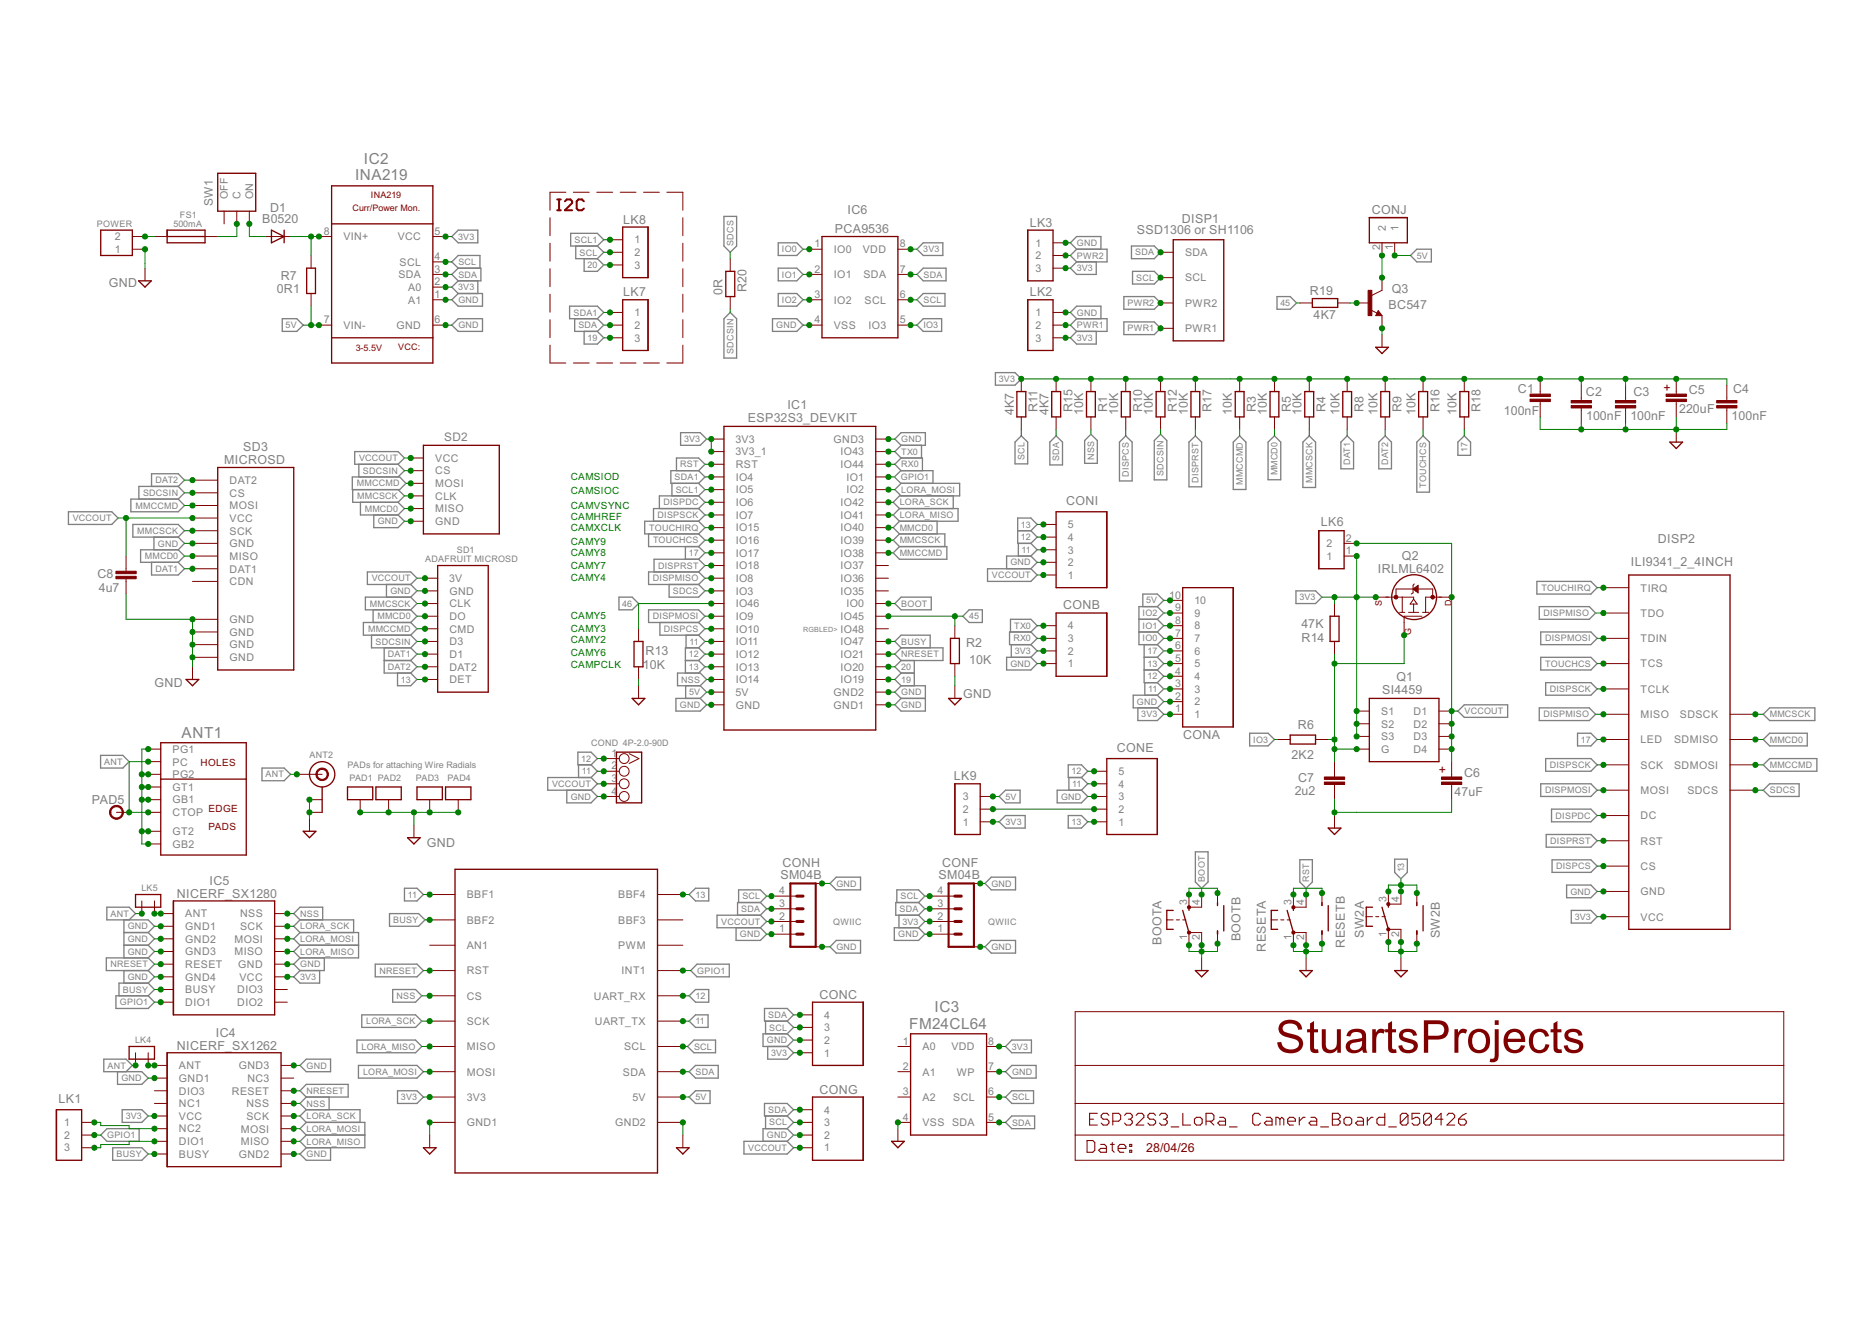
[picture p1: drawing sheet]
<svg xmlns="http://www.w3.org/2000/svg" width="297mm" height="210mm" viewBox="0 0 297 210" stroke-linecap="round" stroke-linejoin="round" font-family="sans-serif">
<defs><g id="words">
<text font-size="8" fill="#800000" x="202.3" y="167">StuartsProjects</text>
<g font-size="2.7" fill="#808080">
<text x="56.3" y="28.5">INA219</text>
<text x="57.8" y="26">IC2</text>
<text x="28.8" y="117.1">ANT1</text>
<text x="148.3" y="160.5">IC3</text>
<text x="144.3" y="163.3">FM24CL64</text>
</g>
<g font-size="2.2" fill="#808080">
<text x="41.6" y="35.3">B0520</text>
<text x="42.9" y="33.6">D1</text>
<text x="98.9" y="35.5">LK8</text>
<text x="134.5" y="34">IC6</text>
<text x="163.4" y="36">LK3</text>
<text x="187.5" y="35.4">DISP1</text>
<text x="217.7" y="34">CONJ</text>
<text x="132.5" y="37">PCA9536</text>
<text x="180.4" y="37.2">SSD1306 or SH1106</text>
<text x="17.3" y="45.6">GND</text>
<text x="43.9" y="46.4">0R1</text>
<text x="44.6" y="44.4">R7</text>
<text x="98.9" y="47">LK7</text>
<text x="114.7" y="46.8" transform="rotate(-90 114.7 46.8)">0R</text>
<text x="118.5" y="46.3" transform="rotate(-90 118.5 46.3)">R20</text>
<text x="163.4" y="47">LK2</text>
<text x="207.9" y="46.9">R19</text>
<text x="220.8" y="46.6">Q3</text>
<text x="208.4" y="50.7">4K7</text>
<text x="220.3" y="49.1">BC547</text>
<text x="124.9" y="64.9">IC1</text>
<text x="160.8" y="65.9" transform="rotate(-90 160.8 65.9)">4K7</text>
<text x="164.6" y="65.3" transform="rotate(-90 164.6 65.3)">R11</text>
<text x="166.4" y="65.9" transform="rotate(-90 166.4 65.9)">4K7</text>
<text x="170.2" y="65.3" transform="rotate(-90 170.2 65.3)">R15</text>
<text x="171.9" y="65.9" transform="rotate(-90 171.9 65.9)">10K</text>
<text x="175.7" y="65.3" transform="rotate(-90 175.7 65.3)">R1</text>
<text x="177.4" y="65.9" transform="rotate(-90 177.4 65.9)">10K</text>
<text x="181.2" y="65.3" transform="rotate(-90 181.2 65.3)">R10</text>
<text x="182.9" y="65.9" transform="rotate(-90 182.9 65.9)">10K</text>
<text x="186.7" y="65.3" transform="rotate(-90 186.7 65.3)">R12</text>
<text x="188.5" y="65.9" transform="rotate(-90 188.5 65.9)">10K</text>
<text x="192.3" y="65.3" transform="rotate(-90 192.3 65.3)">R17</text>
<text x="195.5" y="65.9" transform="rotate(-90 195.5 65.9)">10K</text>
<text x="199.3" y="65.3" transform="rotate(-90 199.3 65.3)">R3</text>
<text x="201" y="65.9" transform="rotate(-90 201 65.9)">10K</text>
<text x="204.8" y="65.3" transform="rotate(-90 204.8 65.3)">R5</text>
<text x="206.5" y="65.9" transform="rotate(-90 206.5 65.9)">10K</text>
<text x="210.3" y="65.3" transform="rotate(-90 210.3 65.3)">R4</text>
<text x="212.6" y="65.9" transform="rotate(-90 212.6 65.9)">10K</text>
<text x="216.4" y="65.3" transform="rotate(-90 216.4 65.3)">R8</text>
<text x="218.6" y="65.9" transform="rotate(-90 218.6 65.9)">10K</text>
<text x="222.4" y="65.3" transform="rotate(-90 222.4 65.3)">R9</text>
<text x="224.6" y="65.9" transform="rotate(-90 224.6 65.9)">10K</text>
<text x="228.4" y="65.3" transform="rotate(-90 228.4 65.3)">R16</text>
<text x="231.1" y="65.9" transform="rotate(-90 231.1 65.9)">10K</text>
<text x="234.9" y="65.3" transform="rotate(-90 234.9 65.3)">R18</text>
<text x="238.6" y="65.9">100nF</text>
<text x="240.9" y="62.3">C1</text>
<text x="251.7" y="62.8">C2</text>
<text x="259.2" y="62.8">C3</text>
<text x="266.4" y="65.6">220uF</text>
<text x="268" y="62.6">C5</text>
<text x="275" y="62.3">C4</text>
<text x="38.6" y="71.5">SD3</text>
<text x="118.7" y="67">ESP32S3_DEVKIT</text>
<text x="251.7" y="66.6">100nF</text>
<text x="258.7" y="66.6">100nF</text>
<text x="274.8" y="66.6">100nF</text>
<text x="35.6" y="73.7">MICROSD</text>
<text x="169.2" y="80.1">CONI</text>
<text x="209.6" y="83.4">LK6</text>
<text x="222.5" y="88.9">Q2</text>
<text x="258.8" y="89.7">ILI9341_2_4INCH</text>
<text x="263.1" y="86.2">DISP2</text>
<text x="15.5" y="91.7">C8</text>
<text x="15.7" y="93.9">4u7</text>
<text x="218.6" y="90.9">IRLML6402</text>
<text x="168.7" y="96.7">CONB</text>
<text x="206.5" y="99.6">47K</text>
<text x="206.5" y="101.8">R14</text>
<text x="102" y="106.1">10K</text>
<text x="102.4" y="103.9">R13</text>
<text x="153.3" y="102.6">R2</text>
<text x="153.8" y="105.3">10K</text>
<text x="24.5" y="109.1">GND</text>
<text x="152.8" y="110.8">GND</text>
<text x="219.3" y="110.1">SI4459</text>
<text x="221.6" y="108">Q1</text>
<text x="177.2" y="119.3">CONE</text>
<text x="187.8" y="117.3">CONA</text>
<text x="205.9" y="115.6">R6</text>
<text x="151.4" y="123.8">LK9</text>
<text x="204.9" y="120.4">2K2</text>
<text x="206" y="124.1">C7</text>
<text x="232.3" y="123.3">C6</text>
<text x="14.6" y="127.5">PAD5</text>
<text x="205.4" y="126.1">2u2</text>
<text x="230.8" y="126.3">47uF</text>
<text x="67.7" y="134.4">GND</text>
<text x="124.2" y="137.6">CONH</text>
<text x="149.5" y="137.6">CONF</text>
<text x="28.1" y="142.4">NICERF_SX1280</text>
<text x="33.3" y="140.4">IC5</text>
<text x="123.8" y="139.4">SM04B</text>
<text x="148.9" y="139.4">SM04B</text>
<text x="184.3" y="149.9" transform="rotate(-90 184.3 149.9)">BOOTA</text>
<text x="196.8" y="149.4" transform="rotate(-90 196.8 149.4)">BOOTB</text>
<text x="216.4" y="148.8" transform="rotate(-90 216.4 148.8)">SW2A</text>
<text x="228.5" y="148.9" transform="rotate(-90 228.5 148.9)">SW2B</text>
<text x="200.9" y="151" transform="rotate(-90 200.9 151)">RESETA</text>
<text x="213.4" y="150.4" transform="rotate(-90 213.4 150.4)">RESETB</text>
<text x="130" y="158.4">CONC</text>
<text x="28.1" y="166.5">NICERF_SX1262</text>
<text x="34.3" y="164.5">IC4</text>
<text x="130" y="173.5">CONG</text>
<text x="9.3" y="175">LK1</text>
</g>
<g font-size="2.2" fill="#800000">
<text x="264" y="62.1">+</text>
<text x="228.3" y="122.9">+</text>
<text x="181.9" y="182.8">28/04/26</text>
</g>
<g font-size="2.1" fill="#808080">
<text x="33.8" y="32.7" transform="rotate(-90 33.8 32.7)">SW1</text>
<text x="70.5" y="69.9">SD2</text>
</g>
<g font-size="1.9" fill="#808080">
<text x="36.2" y="31.6" transform="rotate(-90 36.2 31.6)">OFF</text>
<text x="38.2" y="31.6" transform="rotate(-90 38.2 31.6)">C</text>
<text x="40.2" y="31.6" transform="rotate(-90 40.2 31.6)">ON</text>
<text x="18.2" y="40.1">1</text>
<text x="18.2" y="38.1">2</text>
<text x="51.4" y="37.2">8</text>
<text x="54.5" y="38.1">VIN+</text>
<text x="63.1" y="38.1">VCC</text>
<text x="69" y="41.3">4</text>
<text x="69" y="37.2">5</text>
<text x="100.7" y="38.6">1</text>
<text x="100.7" y="40.6">2</text>
<text x="129.2" y="39.3">1</text>
<text x="132.3" y="40.1">IO0</text>
<text x="136.9" y="40.1">VDD</text>
<text x="142.8" y="39.3">8</text>
<text x="164.3" y="39.1">1</text>
<text x="164.3" y="41.1">2</text>
<text x="188" y="40.6">SDA</text>
<text x="219" y="39.7" transform="rotate(-90 219 39.7)">2</text>
<text x="219.9" y="36.7" transform="rotate(-90 219.9 36.7)">2</text>
<text x="221" y="39.7" transform="rotate(-90 221 39.7)">1</text>
<text x="221.9" y="36.7" transform="rotate(-90 221.9 36.7)">1</text>
<text x="63.2" y="44.2">SDA</text>
<text x="63.4" y="42.1">SCL</text>
<text x="64.8" y="46.2">A0</text>
<text x="69" y="45.3">2</text>
<text x="69" y="47.3">1</text>
<text x="69" y="43.3">3</text>
<text x="100.7" y="42.6">3</text>
<text x="129.2" y="43.3">2</text>
<text x="129.2" y="47.3">3</text>
<text x="132.3" y="44.2">IO1</text>
<text x="137" y="44.2">SDA</text>
<text x="142.8" y="47.3">6</text>
<text x="142.8" y="43.3">7</text>
<text x="164.3" y="43.1">3</text>
<text x="188" y="44.7">SCL</text>
<text x="51.4" y="51.3">7</text>
<text x="54.5" y="52.2">VIN-</text>
<text x="62.9" y="52.2">GND</text>
<text x="64.8" y="48.2">A1</text>
<text x="69" y="51.3">6</text>
<text x="100.7" y="50.2">1</text>
<text x="100.7" y="52.2">2</text>
<text x="129.2" y="51.3">4</text>
<text x="132.3" y="48.2">IO2</text>
<text x="132.3" y="52.2">VSS</text>
<text x="137.2" y="48.2">SCL</text>
<text x="137.8" y="52.2">IO3</text>
<text x="142.8" y="51.3">5</text>
<text x="164.3" y="50.2">1</text>
<text x="164.3" y="52.2">2</text>
<text x="188" y="48.7">PWR2</text>
<text x="188" y="52.7">PWR1</text>
<text x="100.7" y="54.2">3</text>
<text x="164.3" y="54.2">3</text>
<text x="116.7" y="70.3">3V3</text>
<text x="132.3" y="70.3">GND3</text>
<text x="36.4" y="76.8">DAT2</text>
<text x="69.1" y="77.3">MOSI</text>
<text x="69.1" y="75.3">CS</text>
<text x="69.1" y="73.3">VCC</text>
<text x="116.7" y="72.3">3V3_1</text>
<text x="116.7" y="76.3">IO4</text>
<text x="116.7" y="74.3">RST</text>
<text x="133.4" y="74.3">IO44</text>
<text x="133.4" y="72.3">IO43</text>
<text x="134.3" y="76.3">IO1</text>
<text x="36.4" y="78.8">CS</text>
<text x="36.4" y="80.8">MOSI</text>
<text x="36.4" y="82.8">VCC</text>
<text x="69.1" y="79.3">CLK</text>
<text x="69.1" y="81.3">MISO</text>
<text x="69.1" y="83.3">GND</text>
<text x="116.7" y="78.3">IO5</text>
<text x="116.7" y="80.3">IO6</text>
<text x="116.7" y="82.3">IO7</text>
<text x="133.4" y="82.3">IO41</text>
<text x="133.4" y="80.3">IO42</text>
<text x="134.3" y="78.3">IO2</text>
<text x="169.4" y="83.8">5</text>
<text x="36.4" y="84.8">SCK</text>
<text x="36.4" y="86.8">GND</text>
<text x="36.4" y="88.8">MISO</text>
<text x="116.7" y="88.3">IO17</text>
<text x="116.7" y="86.3">IO16</text>
<text x="116.7" y="84.3">IO15</text>
<text x="133.4" y="86.3">IO39</text>
<text x="133.4" y="88.3">IO38</text>
<text x="133.4" y="84.3">IO40</text>
<text x="169.4" y="89.8">2</text>
<text x="169.4" y="87.8">3</text>
<text x="169.4" y="85.8">4</text>
<text x="210.5" y="88.8">1</text>
<text x="210.5" y="86.8">2</text>
<text x="213.5" y="87.9">1</text>
<text x="213.5" y="85.9">2</text>
<text x="36.4" y="90.8">DAT1</text>
<text x="36.4" y="92.8">CDN</text>
<text x="71.3" y="92.3">3V</text>
<text x="71.3" y="94.3">GND</text>
<text x="116.7" y="90.3">IO18</text>
<text x="116.7" y="92.3">IO8</text>
<text x="116.7" y="94.3">IO3</text>
<text x="133.4" y="92.3">IO36</text>
<text x="133.4" y="94.3">IO35</text>
<text x="133.4" y="90.3">IO37</text>
<text x="169.4" y="91.8">1</text>
<text x="185.5" y="95">10</text>
<text x="189.5" y="95.9">10</text>
<text x="260.3" y="93.8">TIRQ</text>
<text x="36.4" y="98.9">GND</text>
<text x="36.4" y="100.9">GND</text>
<text x="71.3" y="96.4">CLK</text>
<text x="71.3" y="98.4">DO</text>
<text x="71.3" y="100.4">CMD</text>
<text x="116.7" y="96.4">IO46</text>
<text x="116.7" y="98.4">IO9</text>
<text x="116.7" y="100.4">IO10</text>
<text x="133.4" y="100.4">IO48</text>
<text x="133.4" y="98.4">IO45</text>
<text x="134.3" y="96.4">IO0</text>
<text x="169.4" y="101.9">3</text>
<text x="169.4" y="99.9">4</text>
<text x="186.5" y="101">7</text>
<text x="186.5" y="99">8</text>
<text x="186.5" y="97">9</text>
<text x="189.5" y="101.9">7</text>
<text x="189.5" y="99.9">8</text>
<text x="189.5" y="97.9">9</text>
<text x="260.3" y="101.9">TDIN</text>
<text x="260.3" y="97.9">TDO</text>
<text x="36.4" y="102.9">GND</text>
<text x="36.4" y="104.9">GND</text>
<text x="71.3" y="102.4">D3</text>
<text x="71.3" y="104.4">D1</text>
<text x="71.3" y="106.4">DAT2</text>
<text x="116.7" y="104.4">IO12</text>
<text x="116.7" y="106.4">IO13</text>
<text x="116.7" y="102.4">IO11</text>
<text x="133.4" y="104.4">IO21</text>
<text x="133.4" y="106.4">IO20</text>
<text x="133.4" y="102.4">IO47</text>
<text x="169.4" y="105.9">1</text>
<text x="169.4" y="103.9">2</text>
<text x="186.5" y="107">4</text>
<text x="186.5" y="105">5</text>
<text x="186.5" y="103">6</text>
<text x="189.5" y="107.9">4</text>
<text x="189.5" y="105.9">5</text>
<text x="189.5" y="103.9">6</text>
<text x="260.3" y="105.9">TCS</text>
<text x="71.3" y="108.4">DET</text>
<text x="116.7" y="110.4">5V</text>
<text x="116.7" y="112.4">GND</text>
<text x="116.7" y="108.4">IO14</text>
<text x="132.3" y="112.4">GND1</text>
<text x="132.3" y="110.4">GND2</text>
<text x="133.4" y="108.4">IO19</text>
<text x="186.5" y="113">1</text>
<text x="186.5" y="111">2</text>
<text x="186.5" y="109">3</text>
<text x="189.5" y="113.9">1</text>
<text x="189.5" y="111.9">2</text>
<text x="189.5" y="109.9">3</text>
<text x="219.2" y="113.4">S1</text>
<text x="224.3" y="113.4">D1</text>
<text x="260.3" y="113.9">MISO</text>
<text x="260.3" y="109.9">TCLK</text>
<text x="266.6" y="113.9">SDSCK</text>
<text x="27.4" y="119.4">PG1</text>
<text x="219.2" y="115.4">S2</text>
<text x="219.2" y="117.4">S3</text>
<text x="219.2" y="119.4">G</text>
<text x="224.3" y="115.4">D2</text>
<text x="224.3" y="117.4">D3</text>
<text x="224.3" y="119.4">D4</text>
<text x="260.3" y="117.9">LED</text>
<text x="265.6" y="117.9">SDMISO</text>
<text x="27.4" y="121.5">PC</text>
<text x="27.4" y="125.5">GT1</text>
<text x="27.4" y="123.5">PG2</text>
<text x="97" y="120.1">1</text>
<text x="97" y="122.1">2</text>
<text x="97" y="124.1">3</text>
<text x="177.5" y="125">4</text>
<text x="177.5" y="123">5</text>
<text x="260.3" y="126">MOSI</text>
<text x="260.3" y="122">SCK</text>
<text x="265.6" y="122">SDMOSI</text>
<text x="267.7" y="126">SDCS</text>
<text x="27.4" y="129.5">CTOP</text>
<text x="27.4" y="127.5">GB1</text>
<text x="97" y="126.1">4</text>
<text x="152.8" y="131">1</text>
<text x="152.8" y="129">2</text>
<text x="152.8" y="127">3</text>
<text x="177.5" y="131">1</text>
<text x="177.5" y="129">2</text>
<text x="177.5" y="127">3</text>
<text x="260.3" y="130">DC</text>
<text x="27.4" y="132.5">GT2</text>
<text x="27.4" y="134.5">GB2</text>
<text x="260.3" y="134">RST</text>
<text x="74.1" y="142.5">BBF1</text>
<text x="98.1" y="142.5">BBF4</text>
<text x="123.6" y="143.9">3</text>
<text x="123.6" y="141.9">4</text>
<text x="148.7" y="143.9">3</text>
<text x="148.7" y="141.9">4</text>
<text x="188.4" y="143.7" transform="rotate(-90 188.4 143.7)">3</text>
<text x="190.4" y="143.7" transform="rotate(-90 190.4 143.7)">4</text>
<text x="205" y="143.7" transform="rotate(-90 205 143.7)">3</text>
<text x="207" y="143.7" transform="rotate(-90 207 143.7)">4</text>
<text x="220" y="143.2" transform="rotate(-90 220 143.2)">3</text>
<text x="222" y="143.2" transform="rotate(-90 222 143.2)">4</text>
<text x="260.3" y="138">CS</text>
<text x="260.3" y="142">GND</text>
<text x="29.4" y="145.5">ANT</text>
<text x="29.4" y="147.6">GND1</text>
<text x="29.4" y="149.6">GND2</text>
<text x="37.2" y="149.6">MOSI</text>
<text x="38.1" y="147.6">SCK</text>
<text x="38.1" y="145.5">NSS</text>
<text x="74.1" y="146.5">BBF2</text>
<text x="98.1" y="146.6">BBF3</text>
<text x="123.6" y="147.9">1</text>
<text x="123.6" y="145.9">2</text>
<text x="148.7" y="147.9">1</text>
<text x="148.7" y="145.9">2</text>
<text x="188.4" y="149.2" transform="rotate(-90 188.4 149.2)">1</text>
<text x="190.4" y="149.2" transform="rotate(-90 190.4 149.2)">2</text>
<text x="205" y="149.2" transform="rotate(-90 205 149.2)">1</text>
<text x="207" y="149.2" transform="rotate(-90 207 149.2)">2</text>
<text x="220" y="148.7" transform="rotate(-90 220 148.7)">1</text>
<text x="222" y="148.7" transform="rotate(-90 222 148.7)">2</text>
<text x="260.3" y="146">VCC</text>
<text x="29.4" y="153.6">RESET</text>
<text x="29.4" y="151.6">GND3</text>
<text x="29.4" y="155.6">GND4</text>
<text x="37.2" y="151.6">MISO</text>
<text x="37.8" y="153.6">GND</text>
<text x="38" y="155.6">VCC</text>
<text x="74.1" y="154.6">RST</text>
<text x="74.1" y="150.6">AN1</text>
<text x="98.1" y="150.6">PWM</text>
<text x="98.6" y="154.6">INT1</text>
<text x="29.4" y="159.6">DIO1</text>
<text x="29.4" y="157.6">BUSY</text>
<text x="37.6" y="157.6">DIO3</text>
<text x="37.6" y="159.6">DIO2</text>
<text x="74.1" y="158.6">CS</text>
<text x="94.2" y="158.6">UART_RX</text>
<text x="130.8" y="161.6">4</text>
<text x="74.1" y="166.6">MISO</text>
<text x="74.1" y="162.6">SCK</text>
<text x="94.4" y="162.6">UART_TX</text>
<text x="99" y="166.6">SCL</text>
<text x="130.8" y="167.6">1</text>
<text x="130.8" y="165.6">2</text>
<text x="130.8" y="163.6">3</text>
<text x="143.3" y="165.7">1</text>
<text x="146.4" y="166.6">A0</text>
<text x="151" y="166.6">VDD</text>
<text x="156.8" y="165.7">8</text>
<text x="28.4" y="169.6">ANT</text>
<text x="28.4" y="173.7">DIO3</text>
<text x="28.4" y="171.6">GND1</text>
<text x="36.8" y="173.7">RESET</text>
<text x="37.9" y="169.6">GND3</text>
<text x="39.3" y="171.6">NC3</text>
<text x="74.1" y="170.6">MOSI</text>
<text x="98.9" y="170.6">SDA</text>
<text x="143.3" y="169.8">2</text>
<text x="143.3" y="173.8">3</text>
<text x="146.4" y="170.6">A1</text>
<text x="151.8" y="170.6">WP</text>
<text x="156.8" y="173.8">6</text>
<text x="156.8" y="169.8">7</text>
<text x="10.2" y="178.7">1</text>
<text x="28.4" y="177.7">VCC</text>
<text x="28.4" y="175.7">NC1</text>
<text x="28.4" y="179.7">NC2</text>
<text x="38.2" y="179.7">MOSI</text>
<text x="39.1" y="177.7">SCK</text>
<text x="39.1" y="175.7">NSS</text>
<text x="74" y="174.7">3V3</text>
<text x="74.1" y="178.7">GND1</text>
<text x="97.6" y="178.7">GND2</text>
<text x="100.4" y="174.7">5V</text>
<text x="130.8" y="178.7">3</text>
<text x="130.8" y="176.7">4</text>
<text x="143.3" y="177.8">4</text>
<text x="146.4" y="174.7">A2</text>
<text x="146.4" y="178.7">VSS SDA</text>
<text x="151.3" y="174.7">SCL</text>
<text x="156.8" y="177.8">5</text>
<text x="10.2" y="180.7">2</text>
<text x="10.2" y="182.7">3</text>
<text x="28.4" y="181.7">DIO1</text>
<text x="28.4" y="183.7">BUSY</text>
<text x="37.9" y="183.7">GND2</text>
<text x="38.2" y="181.7">MISO</text>
<text x="130.8" y="182.7">1</text>
<text x="130.8" y="180.7">2</text>
</g>
<g font-size="1.8" fill="#008000">
<text x="90.6" y="76.2">CAMSIOD</text>
<text x="90.6" y="78.4">CAMSIOC</text>
<text x="90.6" y="80.7">CAMVSYNC</text>
<text x="90.6" y="82.5">CAMHREF</text>
<text x="90.6" y="84.2">CAMXCLK</text>
<text x="90.6" y="86.5">CAMY9</text>
<text x="90.6" y="88.2">CAMY8</text>
<text x="90.6" y="90.2">CAMY7</text>
<text x="90.6" y="92.2">CAMY4</text>
<text x="90.6" y="98.3">CAMY5</text>
<text x="90.6" y="100.3">CAMY3</text>
<text x="90.6" y="102">CAMY2</text>
<text x="90.6" y="104">CAMY6</text>
<text x="90.6" y="106">CAMPCLK</text>
</g>
<g font-size="1.8" fill="#800000">
<text x="31.8" y="121.6">HOLES</text>
<text x="33.1" y="131.6">PADS</text>
<text x="33.1" y="128.9">EDGE</text>
</g>
<g font-size="1.6" fill="#808080">
<text x="28.6" y="34.5">FS1</text>
<text x="15.4" y="36">POWER</text>
<text x="27.5" y="36">500mA</text>
<text x="72.7" y="38">3V3</text>
<text x="91.2" y="38.5">SCL1</text>
<text x="91.9" y="40.5">SCL</text>
<text x="116.4" y="39" transform="rotate(-90 116.4 39)">SDCS</text>
<text x="124.1" y="40">IO0</text>
<text x="146.5" y="40">3V3</text>
<text x="170.9" y="39">GND</text>
<text x="170.9" y="41">PWR2</text>
<text x="180.1" y="40.5">SDA</text>
<text x="224.8" y="41">5V</text>
<text x="72.7" y="46.1">3V3</text>
<text x="72.7" y="42">SCL</text>
<text x="72.7" y="44">SDA</text>
<text x="93.2" y="42.5">20</text>
<text x="124.1" y="44">IO1</text>
<text x="146.5" y="44.1">SDA</text>
<text x="170.8" y="43">3V3</text>
<text x="180.3" y="44.5">SCL</text>
<text x="45.3" y="52.1">5V</text>
<text x="72.7" y="52.1">GND</text>
<text x="72.7" y="48.1">GND</text>
<text x="91" y="50.1">SDA1</text>
<text x="91.8" y="52.1">SDA</text>
<text x="123.2" y="52.1">GND</text>
<text x="124.1" y="48.1">IO2</text>
<text x="146.5" y="48.1">SCL</text>
<text x="146.5" y="52.1">IO3</text>
<text x="170.9" y="50.1">GND</text>
<text x="170.9" y="52.1">PWR1</text>
<text x="178.9" y="48.6">PWR2</text>
<text x="178.9" y="52.6">PWR1</text>
<text x="203.2" y="48.6">45</text>
<text x="93.2" y="54.1">19</text>
<text x="116.4" y="56.2" transform="rotate(-90 116.4 56.2)">SDCSIN</text>
<text x="170.8" y="54.1">3V3</text>
<text x="158.5" y="60.6">3V3</text>
<text x="108.5" y="70.1">3V3</text>
<text x="143" y="70.2">GND</text>
<text x="232.8" y="71.7" transform="rotate(-90 232.8 71.7)">17</text>
<text x="24.7" y="76.7">DAT2</text>
<text x="56.6" y="77.2">MMCCMD</text>
<text x="57" y="73.2">VCCOUT</text>
<text x="57.6" y="75.2">SDCSIN</text>
<text x="107" y="76.2">SDA1</text>
<text x="107.9" y="74.2">RST</text>
<text x="143" y="76.2">GPIO1</text>
<text x="143" y="72.2">TX0</text>
<text x="143" y="74.2">RX0</text>
<text x="162.6" y="73" transform="rotate(-90 162.6 73)">SCL</text>
<text x="168.1" y="73.2" transform="rotate(-90 168.1 73.2)">SDA</text>
<text x="173.6" y="72.9" transform="rotate(-90 173.6 72.9)">NSS</text>
<text x="179.1" y="75.7" transform="rotate(-90 179.1 75.7)">DISPCS</text>
<text x="184.6" y="75.5" transform="rotate(-90 184.6 75.5)">SDCSIN</text>
<text x="190.2" y="76.6" transform="rotate(-90 190.2 76.6)">DISPRST</text>
<text x="197.2" y="76.9" transform="rotate(-90 197.2 76.9)">MMCCMD</text>
<text x="202.7" y="75.4" transform="rotate(-90 202.7 75.4)">MMCD0</text>
<text x="208.2" y="76.6" transform="rotate(-90 208.2 76.6)">MMCSCK</text>
<text x="214.3" y="73.8" transform="rotate(-90 214.3 73.8)">DAT1</text>
<text x="220.3" y="73.8" transform="rotate(-90 220.3 73.8)">DAT2</text>
<text x="226.3" y="77.4" transform="rotate(-90 226.3 77.4)">TOUCHCS</text>
<text x="11.5" y="82.7">VCCOUT</text>
<text x="21.5" y="80.7">MMCCMD</text>
<text x="22.7" y="78.7">SDCSIN</text>
<text x="56.7" y="79.2">MMCSCK</text>
<text x="57.9" y="81.2">MMCD0</text>
<text x="59.9" y="83.2">GND</text>
<text x="104.3" y="82.2">DISPSCK</text>
<text x="105.3" y="80.2">DISPDC</text>
<text x="107.2" y="78.2">SCL1</text>
<text x="142.8" y="80.2">LORA_SCK</text>
<text x="142.8" y="82.2">LORA_MISO</text>
<text x="143" y="78.2">LORA_MOSI</text>
<text x="162" y="83.7">13</text>
<text x="21.8" y="84.7">MMCSCK</text>
<text x="23" y="88.7">MMCD0</text>
<text x="25" y="86.7">GND</text>
<text x="67.5" y="89.2">ADAFRUIT MICROSD</text>
<text x="72.5" y="87.7">SD1</text>
<text x="103" y="84.2">TOUCHIRQ</text>
<text x="103.6" y="86.2">TOUCHCS</text>
<text x="109.3" y="88.2">17</text>
<text x="142.8" y="84.2">MMCD0</text>
<text x="142.8" y="88.2">MMCCMD</text>
<text x="142.8" y="86.2">MMCSCK</text>
<text x="160.3" y="89.7">GND</text>
<text x="162" y="85.7">12</text>
<text x="162.1" y="87.7">11</text>
<text x="24.7" y="90.7">DAT1</text>
<text x="59" y="92.2">VCCOUT</text>
<text x="61.9" y="94.2">GND</text>
<text x="103.6" y="92.2">DISPMISO</text>
<text x="104.4" y="90.2">DISPRST</text>
<text x="106.8" y="94.2">SDCS</text>
<text x="157.4" y="91.7">VCCOUT</text>
<text x="181.9" y="95.7">5V</text>
<text x="206.2" y="95.2">3V3</text>
<text x="244.6" y="93.7">TOUCHIRQ</text>
<text x="58.4" y="100.3">MMCCMD</text>
<text x="58.7" y="96.2">MMCSCK</text>
<text x="59.9" y="98.3">MMCD0</text>
<text x="98.7" y="96.2">46</text>
<text x="103.6" y="98.3">DISPMOSI</text>
<text x="105.3" y="100.3">DISPCS</text>
<text x="143" y="96.3">BOOT</text>
<text x="153.8" y="98.3">45</text>
<text x="160.8" y="101.8">RX0</text>
<text x="160.9" y="99.8">TX0</text>
<text x="181.3" y="99.8">IO1</text>
<text x="181.3" y="101.8">IO0</text>
<text x="181.3" y="97.8">IO2</text>
<text x="244.9" y="97.8">DISPMISO</text>
<text x="245.2" y="101.8">DISPMOSI</text>
<text x="59.6" y="102.3">SDCSIN</text>
<text x="61.6" y="104.3">DAT1</text>
<text x="61.6" y="106.3">DAT2</text>
<text x="109.3" y="104.3">12</text>
<text x="109.3" y="106.3">13</text>
<text x="109.4" y="102.3">11</text>
<text x="143" y="106.3">20</text>
<text x="143" y="104.3">NRESET</text>
<text x="143" y="102.3">BUSY</text>
<text x="160.3" y="105.8">GND</text>
<text x="161" y="103.8">3V3</text>
<text x="182.1" y="107.8">12</text>
<text x="182.1" y="105.8">13</text>
<text x="182.1" y="103.8">17</text>
<text x="245.2" y="105.8">TOUCHCS</text>
<text x="63.6" y="108.3">13</text>
<text x="107.9" y="112.3">GND</text>
<text x="108.1" y="108.3">NSS</text>
<text x="109.3" y="110.3">5V</text>
<text x="143" y="108.3">19</text>
<text x="143" y="110.3">GND</text>
<text x="143" y="112.3">GND</text>
<text x="180.4" y="111.8">GND</text>
<text x="181.1" y="113.8">3V3</text>
<text x="182.2" y="109.8">11</text>
<text x="232.4" y="113.3">VCCOUT</text>
<text x="244.9" y="113.8">DISPMISO</text>
<text x="245.9" y="109.8">DISPSCK</text>
<text x="280.8" y="113.8">MMCSCK</text>
<text x="93.8" y="118.3">COND 4P-2.0-90D</text>
<text x="198.9" y="117.8">IO3</text>
<text x="250.9" y="117.8">17</text>
<text x="280.8" y="117.8">MMCD0</text>
<text x="16.6" y="121.3">ANT</text>
<text x="42.2" y="123.4">ANT</text>
<text x="49.1" y="120.2">ANT2</text>
<text x="55.2" y="121.9">PADs for attaching Wire Radials</text>
<text x="55.4" y="123.9">PAD1 PAD2</text>
<text x="66" y="123.9">PAD3</text>
<text x="71" y="123.9">PAD4</text>
<text x="87.6" y="124.9">VCCOUT</text>
<text x="92.2" y="120.8">12</text>
<text x="92.3" y="122.8">11</text>
<text x="170" y="122.8">12</text>
<text x="170.1" y="124.9">11</text>
<text x="245.2" y="125.9">DISPMOSI</text>
<text x="245.9" y="121.8">DISPSCK</text>
<text x="280.8" y="125.9">SDCS</text>
<text x="280.8" y="121.9">MMCCMD</text>
<text x="90.6" y="126.9">GND</text>
<text x="159.6" y="130.9">3V3</text>
<text x="159.6" y="126.9">5V</text>
<text x="168.4" y="126.9">GND</text>
<text x="170" y="130.9">13</text>
<text x="246.8" y="129.9">DISPDC</text>
<text x="246" y="133.9">DISPRST</text>
<text x="246.9" y="137.9">DISPCS</text>
<text x="22.4" y="141.4">LK5</text>
<text x="64.7" y="142.4">11</text>
<text x="110.4" y="142.4">13</text>
<text x="117.8" y="142.7">SCL</text>
<text x="132.7" y="140.7">GND</text>
<text x="142.9" y="142.7">SCL</text>
<text x="157.3" y="140.7">GND</text>
<text x="191.2" y="139.9" transform="rotate(-90 191.2 139.9)">BOOT</text>
<text x="207.7" y="139.9" transform="rotate(-90 207.7 139.9)">RST</text>
<text x="222.8" y="138.4" transform="rotate(-90 222.8 138.4)">13</text>
<text x="249.2" y="141.9">GND</text>
<text x="17.6" y="145.4">ANT</text>
<text x="20.3" y="147.4">GND</text>
<text x="20.3" y="149.5">GND</text>
<text x="47.6" y="147.5">LORA_SCK</text>
<text x="47.6" y="149.5">LORA_MOSI</text>
<text x="47.6" y="145.4">NSS</text>
<text x="62.4" y="146.4">BUSY</text>
<text x="114.4" y="146.7">VCCOUT</text>
<text x="117.4" y="148.7">GND</text>
<text x="117.6" y="144.7">SDA</text>
<text x="132.2" y="146.7">QWIIC</text>
<text x="142.5" y="148.7">GND</text>
<text x="142.7" y="144.7">SDA</text>
<text x="143.2" y="146.7">3V3</text>
<text x="156.8" y="146.7">QWIIC</text>
<text x="249.9" y="145.9">3V3</text>
<text x="17.5" y="153.5">NRESET</text>
<text x="20.3" y="155.5">GND</text>
<text x="20.3" y="151.5">GND</text>
<text x="47.6" y="155.5">3V3</text>
<text x="47.6" y="153.5">GND</text>
<text x="47.6" y="151.5">LORA_MISO</text>
<text x="60.2" y="154.5">NRESET</text>
<text x="110.6" y="154.5">GPIO1</text>
<text x="132.7" y="150.7">GND</text>
<text x="157.3" y="150.7">GND</text>
<text x="19" y="159.5">GPIO1</text>
<text x="19.5" y="157.5">BUSY</text>
<text x="62.9" y="158.5">NSS</text>
<text x="110.4" y="158.5">12</text>
<text x="121.9" y="161.5">SDA</text>
<text x="21.4" y="165.5">LK4</text>
<text x="57.4" y="166.5">LORA_MISO</text>
<text x="58.1" y="162.5">LORA_SCK</text>
<text x="110.1" y="166.5">SCL</text>
<text x="110.4" y="162.5">11</text>
<text x="121.7" y="165.5">GND</text>
<text x="122.1" y="163.5">SCL</text>
<text x="122.4" y="167.5">3V3</text>
<text x="160.6" y="166.5">3V3</text>
<text x="17.1" y="169.5">ANT</text>
<text x="19.3" y="171.5">GND</text>
<text x="48.6" y="169.5">GND</text>
<text x="48.6" y="173.6">NRESET</text>
<text x="57.6" y="170.5">LORA_MOSI</text>
<text x="110.4" y="170.5">SDA</text>
<text x="160.6" y="170.5">GND</text>
<text x="19.9" y="177.6">3V3</text>
<text x="48.6" y="177.6">LORA_SCK</text>
<text x="48.6" y="179.6">LORA_MOSI</text>
<text x="48.6" y="175.6">NSS</text>
<text x="63.6" y="174.5">3V3</text>
<text x="110.4" y="174.6">5V</text>
<text x="121.9" y="176.6">SDA</text>
<text x="122.1" y="178.6">SCL</text>
<text x="160.6" y="174.6">SCL</text>
<text x="160.6" y="178.6">SDA</text>
<text x="17" y="180.6">GPIO1</text>
<text x="18.5" y="183.6">BUSY</text>
<text x="48.6" y="183.6">GND</text>
<text x="48.6" y="181.6">LORA_MISO</text>
<text x="118.7" y="182.6">VCCOUT</text>
<text x="121.7" y="180.6">GND</text>
</g>
<g font-size="1.6" fill="#800000">
<text x="55.9" y="33.5">Curr/Power Mon.</text>
<text x="58.8" y="31.5">INA219</text>
<text x="56.4" y="55.6">3-5.5V</text>
<text x="63.2" y="55.6">VCC:</text>
<text x="219.3" y="96.1" transform="rotate(-90 219.3 96.1)">S</text>
<text x="223.9" y="100.7" transform="rotate(-90 223.9 100.7)">G</text>
<text x="230.3" y="96.2" transform="rotate(-90 230.3 96.2)">D</text>
</g>
<text font-size="1.3" fill="#808080" x="127.4" y="100.3">RGBLED&gt;</text>
</g></defs>
<g fill="none" stroke="#808080" stroke-width=".21">
<path d="M72.7 36.5h3.1v2h-3.1l-1-1zM90.6 37h4.2l1 1-1 1h-4.2zM91.4 39v2h3.4M94.8 39l1 1-1 1M114.9 34.3h2v4.7l-1 1-1-1zM123.5 38.5h2.9l1 1-1 1h-2.9zM146.5 38.5h3.1v2h-3.1l-1-1zM170.8 39.5l-1-1 1-1h3.9v2M170.8 39.5h4.9v2.1h-4.9M170.8 39.5l-1 1 1 1.1M179.5 39h3.7l.9 1-.9 1h-3.7zM224.8 39.5h2.3v2.1h-2.3l-1-1.1z"/>
<path d="M44.8 50.6h2.3l1 1-1 1h-2.3zM71.7 47.6l1-1h3.9v2h-3.9zM71.7 51.6l1-1h3.9v2h-3.9zM72.7 42.5l-1-.9 1-1.1h3.5v2M72.7 42.5h3.6v2.1h-3.6M72.7 42.5l-1 1 1 1.1M72.7 44.6l-1 1 1 1M75.8 44.6v2M90.4 48.6h4.4l1 1-1 1h-4.4zM91.2 50.6v2h3.6M92.7 41v2.1h2.1l1-1.1-1-1M92.7 52.6v2h2.1l1-1-1-1"/>
<path d="M94.8 50.6l1 1-1 1M115.9 49.6l1 1v6.2h-2v-6.2zM122.6 50.6h3.8l1 1-1 1h-3.8zM123.5 46.6h2.9l1 1-1 1h-2.9zM123.5 42.5h2.9l1 1-1 1.1h-2.9zM145.5 47.6l1-1h3.4v2h-3.4zM145.5 43.5l1-1h3.6v2.1h-3.6zM146.5 50.6h2.9v2h-2.9l-1-1zM157.9 59.1h3.2l1 1-1 1h-3.2zM170.8 50.6l-1-1 1-1h3.9v2M170.8 50.6h4.9v2h-4.9M170.8 52.6l-1 1 1 1h3.1v-2"/>
<path d="M170.8 41.6l-1 .9 1 1h3.1v-1.9M170.8 50.6l-1 1 1 1M178.3 47.1h4.9l.9 1-.9 1h-4.9zM178.3 51.1h4.9l.9 1-.9 1h-4.9zM179.7 43.1h3.5l.9 .9-.9 1.1h-3.5zM202.6 47.1h2.1l1 1-1 1h-2.1zM20.8 79.2h7.5l1 1-1 1h-7.5zM24 77.2v-2h4.3l1 1-1 1M28.3 77.2h-6.3v2M28.3 77.2l1 1-1 1M55.9 75.7h7.5l1 1-1 1h-7.5zM56 77.7v2h7.2"/>
<path d="M56.3 71.6h6.9l1 1.1-1 1h-6.9zM56.9 73.7v2M57.2 79.7v2h6M63.2 79.7l1 1-1 1M63.2 77.7l1 1-1 1M63.2 73.7l1 1-1 1M106.6 76.7v2M107.3 74.7v-2h3.5l1.1 1-1.1 1M108 68.6h3.1l1 1.1-1 1h-3.1zM110.8 76.7l1.1 1-1.1 1M110.8 78.7h-6.2v2M110.8 74.7h-4.4v2h4.4"/>
<path d="M110.8 74.7l1.1 1-1.1 1M110.8 78.7l1.1 1-1.1 1M143 68.6h3.8v2.1h-3.8l-1-1zM143 76.7l-1 1 1 1M143 72.7h3.4v2M143 70.7l-1 .9 1 1.1M143 72.7l-1 1 1 1M146.2 70.7v2M148 76.7v-2h-5.1l-1 1 1 1h9.4v2h-9.6l-1 1 1 1M151.3 78.7v2M162.1 69.2l1 .9v3.5h-2v-3.5zM167.6 69.2l1 .9v3.7h-2v-3.7z"/>
<path d="M173.1 68.9l1 1v3.6h-2v-3.6zM178.6 69.2l1 .9v6.2h-2v-6.2zM183.2 69.9l.9-1 1 1v6.2h-1.9zM188.7 70.1l1-.9 1 .9v7.1h-2zM195.7 70.1l1-.9 1 .9v7.6h-2zM201.2 70.1l1-.9 1 .9v6h-2zM206.7 70.1l1.1-.9 .9 .9v7.2h-2zM213.8 69.2l1 .9v4.3h-2v-4.3zM218.8 70.1l1-.9 1 .9v4.3h-2zM224.8 70.1l1-.9 1 .9v8h-2zM231.3 70.1l1-.9 1 .9v2.1h-2zM10.9 81.2h6.8l1 1-1 1h-6.8z"/>
<path d="M21.1 83.2h7.2l1 1-1 1h-7.2zM24 89.2v2h4.3l1-1-1-1M24.4 85.2v2M28.3 85.2l1 1-1 1M28.3 87.2h-6v2h6M28.3 87.2l1 1-1 1M58.3 90.7h6.9l1 1-1 1h-6.9zM59.2 96.8v2M59.3 81.7v2h3.9l1-1-1-1M61.3 92.7v2M65.2 92.7l1 1-1 1M65.2 94.7h-7.2v2.1h7.2"/>
<path d="M65.2 98.8h-7.5v2h7.5M65.2 96.8l1 1-1 1M65.2 98.8l1 1-1 1M65.2 94.7l1 1.1-1 1M98.2 94.7h2.1l1 1.1-1 1h-2.1zM102.9 96.8h7.9l1.1 1-1.1 1h-7.9zM102.9 84.7v2h7.9M104.7 98.8v2h6.1M106.2 92.7v2h4.6l1.1-1-1.1-1M108.8 86.7v2M110.8 90.7h-7.9v2h7.9M110.8 80.7h-7.1v2"/>
<path d="M110.8 82.7h-8.5v2h8.5M110.8 88.7h-7v2M110.8 84.7l1.1 1-1.1 1M110.8 82.7l1.1 1-1.1 1M110.8 98.8l1.1 1-1.1 1M110.8 80.7l1.1 1-1.1 1M110.8 90.7l1.1 1-1.1 1M110.8 88.7l1.1 1-1.1 1M110.8 86.7l1.1 1-1.1 1M142.7 80.7h9.3v2h-9.3M142.7 82.7l-1 1 1 1M142.7 84.7h7.2v2"/>
<path d="M142.7 86.7h7.5v2h-7.5l-1-1zM142.7 84.7l-1 1 1 1M142.7 80.7l-1 1 1 1M143 94.7h4.8v2.1h-4.8l-1-1zM148.7 82.7v2M153.8 96.8h2.1v2h-2.1l-1-1zM156.7 90.2h6.9l1 1-1 1h-6.9zM161.5 84.2h2.1M161.6 86.2v2M163.6 88.2h-3.9v2M163.6 88.2l1 1-1 1M163.6 84.2l1-1-1-1h-2.1v4h2.1"/>
<path d="M163.6 86.2l1 1-1 1M163.6 84.2l1 1-1 1M180.7 98.3h2.9M181.3 96.2v-1.9h2.3l1.1 .9-1.1 1M183.6 96.2h-2.9v6.1h2.9M183.6 98.3l1.1 1-1.1 1M183.6 96.2l1.1 1.1-1.1 1M205.6 93.7h3.1l1.1 1-1.1 1.1h-3.1zM243.9 92.2h8.5l1 1-1 1.1h-8.5zM244.2 96.2h8l1 1.1-1 1h-8zM16 119.8h3.5l1 1-1 1.1h-3.5zM58.9 100.8v2h6.3"/>
<path d="M61 102.8v4h4.2M61 104.8h4.2M63.1 106.8v2h2.1l1-1-1-1M65.2 102.8l1 1-1 1M65.2 104.8l1 1-1 1M65.2 100.8l1 1-1 1M91.7 119.3h2.1l1 1.1-1 .9h-2.1zM107.3 110.8h3.8l1 1-1 1h-3.8zM107.5 106.8h3.6l1 1-1 1h-3.6zM108.8 104.8h2M108.8 108.8v2M108.9 100.8v2"/>
<path d="M110.8 102.8h-2v4M110.8 100.8l1.1 1-1.1 1M110.8 102.8l1.1 1-1.1 1M110.8 104.8l1.1 1-1.1 1M111.1 108.8l1 1-1 1M143 108.8h3.8v4h-3.8l-1-1 1-1M143 110.8h3.8M143 108.8l-1 1 1 1M143 106.8h2.1M143 102.8l-1 1 1 1M143 102.8h6.6v2h-6.6M143 102.8l-1-1 1-1h4.6v2"/>
<path d="M143 104.8l-1 1 1 1M143 106.8l-1 1 1 1M145.1 104.8v4M159.7 104.3h3.9l1 1-1 1h-3.9zM160.3 100.3v-2h3.3l1 1-1 1M160.5 102.3v2M163.6 102.3l1 1-1 1M163.6 100.3h-3.4v2h3.4M163.6 100.3l1 1-1 1M180.6 112.3v2h3l1.1-1-1.1-1M180.7 100.3h2.9M181.5 106.3h2.1"/>
<path d="M181.5 104.3h2.1M181.5 102.3v6h2.1M181.7 108.3v2M183.6 110.3l1.1 1-1.1 1M183.6 110.3h-3.8v2h3.8M183.6 108.3l1.1 1-1.1 1M183.6 106.3l1.1 1-1.1 1M183.6 104.3l1.1 1-1.1 1M183.6 100.3l1.1 1-1.1 1M183.6 102.3l1.1 1-1.1 1M198.3 116.3h2.9l1 1-1 1h-2.9zM231.3 112.8l1-1h6.9v2h-6.9z"/>
<path d="M244.2 112.3h8l1 1-1 1h-8zM244.5 104.3h7.9l1 1-1 1h-7.9zM244.5 100.3h7.9l1 1-1 1h-7.9zM245.3 108.3h7.1l1 1-1 1h-7.1zM250.3 116.3h2.1l1 1-1 1h-2.1zM279.8 117.3l1-1h6v2h-6zM280.8 112.3h7.2v2h-7.2l-1-1zM41.6 121.9h3.5l1 1-1 1h-3.5zM89.9 125.4v2h3.9l1-1-1-1M91.8 121.3v2.1M93.8 123.4h-6.9v2h6.9M93.8 123.4l1 1-1 1"/>
<path d="M93.8 121.3l1 1.1-1 1M132.7 139.2h3.8v2h-3.8l-1-1zM158.5 126.4l1.1-1h2.3v2h-2.3zM158.5 130.4l1.1-1h3.1v2h-3.1zM167.7 125.4h3.9l1 1-1 1h-3.9zM169.5 121.3h2.1l1 1.1-1 1h-2.1zM169.5 129.4h2.1l1 1-1 1h-2.1zM169.6 123.4v2M171.6 123.4l1 1-1 1M189.7 135.1h2v4.8l-1 1-1-1zM206.2 136.4h2v3.5l-1 1-1-1zM221.3 136.3h2v2.1l-1 1-1-1z"/>
<path d="M244.5 124.4h7.9l1 1-1 1h-7.9zM245.3 120.4h7.1l1 .9-1 1.1h-7.1zM245.3 132.4h7.1l1 1-1 1h-7.1zM246.2 128.4h6.2l1 1-1 1h-6.2zM246.3 136.4h6.1l1 1-1 1h-6.1zM279.8 121.3l1-.9h7.5v2h-7.5zM280.8 124.4h4.7v2h-4.7l-1-1zM18.4 158h5.1l1 1-1 1h-5.1zM19.7 148h3.8M19.7 145.9v6.1M19.7 154v2M19.7 150h3.8"/>
<path d="M20.5 145.9l1-1-1-1h-3.5v2h6.5l1 1.1-1 1M23.5 152h-6.6v2h6.6M23.5 148l1 .9-1 1.1M23.5 154l1 1-1 1M23.5 156h-4.6v2M23.5 150l1 1-1 1M23.5 152l1 1-1 1M23.5 156l1 1-1 1M47.6 152l-1 1 1 1M47.6 148h9.3v4h-9.3M47.6 145.9h8.5v2.1M47.6 150h9.3"/>
<path d="M47.6 154l-1 1 1 1h3.1v-2M47.6 145.9l-1 1.1 1 1M47.6 148l-1 .9 1 1.1M47.6 145.9l-1-1 1-1h3.6v2M47.6 150l-1 1 1 1M51.5 152v2h-3.9M59.5 153h6.7l1 1-1 1h-6.7zM61.8 144.9h4.6l1 1-1 1.1h-4.6zM62.3 157h3.6l1 1-1 1h-3.6zM64.2 140.9h2l1 1-1 1h-2zM109.3 158l1.1-1h2.1v2h-2.1zM109.3 141.9l1.1-1h2.1v2h-2.1z"/>
<path d="M110.6 153h5.1v2h-5.1l-1-1zM116.8 147.2v2h3.8l1-1-1-1M117.2 143.2v-2h3.4l1 1-1 1M120.6 145.2h-6.8v2h6.8M120.6 143.2h-3.6v2M120.6 143.2l1 1-1 1M120.6 145.2l1 1-1 1M121.3 160h3.6l1 1-1 1h-3.6zM132.7 149.2h3.8v2h-3.8l-1-1zM141.9 147.2h3.9l.9 1-.9 1h-3.9zM142.3 143.2v-2h3.5l.9 1-.9 1M142.6 145.2v2"/>
<path d="M145.8 143.2h-3.7v2h3.7M145.8 143.2l.9 1-.9 1M145.8 145.2l.9 1-.9 1M156.3 140.2l1-1h3.8v2h-3.8zM157.3 149.2h3.8v2h-3.8l-1-1zM248.6 140.4h3.8l1 1-1 1h-3.8zM249.3 144.4h3.1l1 1-1 1.1h-3.1zM17 179.1h5.1v2h-5.1l-1-1zM18.6 170v2h3.9l1-1-1-1h-6v-2h3.5l1 1-1 1M19.4 176.1h3.1l1 1-1 1h-3.1zM48.6 172h6.6v2.1h-6.6l-1-1zM48.6 168h3.9v2h-3.9l-1-1z"/>
<path d="M48.6 178.1h9.3v4h-9.3M48.6 176.1l-1 1 1 1M48.6 176.1h8.5v2M48.6 178.1l-1 1 1 1M48.6 174.1l-1 1 1 1M52.2 174.1v2M56.6 165h9.3l1 1-1 1h-9.3zM56.9 169h9.3l1 1-1 1h-9.3zM57.4 161h8.5l1 1-1 1h-8.5zM63.1 173.1h3.1l1 1-1 1h-3.1zM109.1 166l1-1h3.4v2h-3.4zM109.3 170l1.1-1h3.6v2h-3.6z"/>
<path d="M109.3 162l1.1-1h2v2h-2zM109.3 174.1l1.1-1h2.3v2h-2.3zM121.3 175.1h3.6l1 1-1 1h-3.6zM121.5 162v2M121.5 177.1v2M121.8 166v2h3.1l1-1-1-1M124.9 179.1l1 1-1 1M124.9 179.1h-3.8v2M124.9 164h-3.8v2h3.8M124.9 164l1 1-1 1M124.9 177.1l1 1-1 1M124.9 162l1 1-1 1"/>
<path d="M159.6 170l.9-1h3.9v2h-3.9zM159.6 174.1l.9-1h3.5v2h-3.5zM160.5 177.1h3.7v2h-3.7l-.9-1zM160.5 165h3.2v2h-3.2l-.9-1zM17.9 182.1h4.6l1 1-1 1h-4.6zM48.6 182.1l-1 1 1 1h3.9v-2M48.6 180.1h9.3M48.6 180.1l-1 1 1 1M118 181.1h6.9l1 1-1 1h-6.9z"/>
</g>
<g fill="none" stroke="#800000" stroke-width=".16">
<path d="M21 37.5h2M21 39.5h2M24.5 37.5h2M32.5 37.5h2M35.6 33.5v2M37.6 33.5v2M39.6 33.5v2M42.1 37.5h4M50.6 37.5h2M68.7 37.5h2M87.3 34.5v2.9M87.3 38.6v2.8"/>
<path d="M89.8 30.5h-2.5v2.9M91 30.5h2.5M94.7 30.5h2.5M96.8 38h2M98.4 30.5h2.5M102.1 30.5h2.5M105.8 30.5h2.6v2.9M108.4 34.5v2.9M108.4 38.6v2.8M128.4 39.5h2M142.5 39.5h2M167.1 38.5h2"/>
<path d="M219.3 38.5v2M221.3 38.5v2M23 42.5v2.1M49.4 40.5v2M49.4 46.6v2M50.6 51.6h2M68.7 51.6h2M68.7 45.6h2M68.7 47.6h2M68.7 41.6h2M68.7 43.5h2M87.3 54.8v2.8h2.5"/>
<path d="M87.3 42.6v2.9M87.3 46.7v2.8M87.3 50.7v2.9M91 57.6h2.5M94.7 57.6h2.5M96.8 49.6h2M96.8 51.6h2M96.8 53.6h2M96.8 40h2M96.8 42h2M98.4 57.6h2.5M102.1 57.6h2.5"/>
<path d="M108.4 42.6v2.9M108.4 46.7v2.8M108.4 50.7v2.9M108.4 54.8v2.8h-2.6M115.9 41v2.1M115.9 47.1v2M128.4 51.6h2M128.4 47.6h2M128.4 43.5h2M142.5 51.6h2M142.5 47.6h2M142.5 43.5h2"/>
<path d="M167.1 49.6h2M167.1 51.6h2M167.1 53.6h2M167.1 40.5h2M167.1 42.5h2M184.1 40h2.1M184.1 44h2.1M184.1 48.1h2.1M184.1 52.1h2.1M206.2 48.1h2M212.3 48.1h2M215.3 48.1h2"/>
<path d="M217.5 49.2l1 .5M218.7 49.3l.6 .8h-1zM219.3 44v2.1l-1.6 .8M219.3 50.1v2M219.3 53.1v2M30.5 78.2h4M30.5 76.2h4M65.2 78.7h2M65.2 76.7h2M65.2 74.7h2M65.2 72.7h2M112.9 69.7h2"/>
<path d="M112.9 71.6h2M112.9 73.7h2M112.9 79.7h2M112.9 77.7h2M112.9 75.7h2M139 69.7h2M139 71.6h2M139 73.7h2M139 79.7h2M139 77.7h2M139 75.7h2M162.1 60.1v2"/>
<path d="M162.1 66.1v2M167.6 60.1v2M167.6 66.1v2M173.1 60.1v2M173.1 66.1v2M178.6 60.1v2M178.6 66.1v2M184.1 60.1v2M184.1 66.1v2M189.7 60.1v2M189.7 66.1v2M196.7 60.1v2"/>
<path d="M196.7 66.1v2M202.2 60.1v2M202.2 66.1v2M207.8 60.1v2M207.8 66.1v2M213.8 60.1v2M213.8 66.1v2M219.8 60.1v2M219.8 66.1v2M225.8 60.1v2M225.8 66.1v2M232.3 60.1v2"/>
<path d="M232.3 66.1v2M244.4 60.1v2.4M244.4 63.7v2.4M250.9 61.1v2.4M250.9 64.7v2.4M257.9 61.1v2.4M257.9 64.7v2.4M266 60.1v2.4M266 63.7v2.4M266 68.1v2M274 61.1v2.4M274 64.7v2.4"/>
<path d="M20 88.2v2.4M20 91.8v2.5M30.5 88.2h4M30.5 86.2h4M30.5 90.2h4M30.5 80.2h4M30.5 82.2h4M30.5 84.2h4M30.5 98.3h4M30.5 92.2h4M65.2 80.7h2M65.2 82.7h2"/>
<path d="M67.4 91.7h2M67.4 93.7h2M67.4 99.8h2M67.4 95.8h2M67.4 97.8h2M101.3 99.8v2M112.9 91.7h2M112.9 81.7h2M112.9 85.7h2M112.9 93.7h2M112.9 87.7h2M112.9 99.8h2"/>
<path d="M112.9 83.7h2M112.9 89.7h2M112.9 95.8h2M112.9 97.8h2M139 91.7h2M139 81.7h2M139 85.7h2M139 93.7h2M139 87.7h2M139 99.8h2M139 83.7h2M139 89.7h2"/>
<path d="M139 95.8h2M139 97.8h2M151.5 99.3v2M165.6 99.3h2M165.6 91.2h2M165.6 89.2h2M165.6 87.2h2M165.6 85.2h2M165.6 83.2h2M185.7 97.3h2M185.7 99.3h2M185.7 95.2h2"/>
<path d="M211.8 95.8v2M213.3 88.2h2M213.3 86.2h2M218.3 94.7h6v.4M222.1 97.2h.8M222.5 94.7v2.5M223.5 97.2h1.6M224.1 93.5h-2.6v1.2M224.2 93.5l.8-.6v1.2zM224.3 95.1l.6 .7h-1.1zM224.3 95.8v1.4M224.4 92.6l-.2 .3v1.2l-.3 .2"/>
<path d="M225.1 93.5h2.2v1.2M225.6 97.8h-2.8v3M225.7 97.2h1M230.3 94.7h-4.1v2.5M254.4 97.3h4M254.4 93.2h4M23.5 118.9h2M30.5 100.3h4M30.5 102.3h4M30.5 104.3h4M30.5 105.8v2M67.4 107.8h2"/>
<path d="M67.4 103.8h2M67.4 105.8h2M67.4 101.8h2M99.8 119.6l1.6 .8-1.6 .7M101.3 105.8v2M101.3 108.8v2M112.9 111.8h2M112.9 107.8h2M112.9 103.8h2M112.9 105.8h2M112.9 109.8h2M112.9 101.8h2"/>
<path d="M139 111.8h2M139 107.8h2M139 103.8h2M139 105.8h2M139 109.8h2M139 101.8h2M151.5 105.3v2M151.5 108.8v2M165.6 101.3h2M165.6 105.3h2M165.6 103.3h2M185.7 113.3h2"/>
<path d="M185.7 109.3h2M185.7 101.3h2M185.7 105.3h2M185.7 103.3h2M185.7 111.3h2M185.7 107.3h2M202.7 117.3h2M208.7 117.3h2.1M211.8 101.8v2M215.3 118.9h2M215.3 112.8h2M215.3 114.8h2"/>
<path d="M215.3 116.8h2M228.3 118.9h2M228.3 112.8h2M228.3 114.8h2M228.3 116.8h2M254.4 117.3h4M254.4 113.3h4M254.4 109.3h4M254.4 101.3h4M254.4 105.3h4M274.5 117.3h4M274.5 113.3h4"/>
<path d="M18.5 128.9h2M23.5 128.9h2M23.5 120.8h2M23.5 124.9h2M23.5 126.9h2M23.5 131.9h2M23.5 133.9h2M23.5 122.9h2M47.1 122.9h4M49.1 128.9h2M49.1 126.9h2M49.1 129.9v2"/>
<path d="M57.1 126.9v2M61.7 126.9v2M65.7 130.9v2M68.2 126.9v2M72.7 126.9v2M95.8 120.4h2.5M95.8 122.4h2.5M95.8 124.4h2.5M95.8 126.4h2.5M155.5 126.4h2M155.5 130.4h2M155.5 128.4h2"/>
<path d="M173.6 122.4h2M173.6 124.4h2M173.6 126.4h2M173.6 130.4h2M173.6 128.4h2M211.8 120.8v2.5M211.8 124.5v2.4M211.8 129.4v2M230.3 120.8v2.5M230.3 124.5v2.4M254.4 125.4h4M254.4 129.4h4"/>
<path d="M254.4 137.4h4M254.4 133.4h4M254.4 121.3h4M274.5 125.4h4M274.5 121.3h4M22.5 142.9v2M24.5 142.9v2M25.5 144.9h2M25.5 153h2M25.5 157h2M25.5 155h2M25.5 159h2"/>
<path d="M25.5 147h2M25.5 151h2M25.5 148.9h2M43.6 144.9h2M43.6 153h2M43.6 157h2M43.6 155h2M43.6 159h2M43.6 147h2M43.6 151h2M43.6 148.9h2M68.2 158h4"/>
<path d="M68.2 154h4M68.2 150h4M68.2 145.9h4M68.2 141.9h4M104.3 158h4.1M104.3 154h4.1M104.3 150h4.1M104.3 145.9h4.1M104.3 141.9h4.1M122.4 148.2h4M122.4 146.2h4M122.4 144.2h4"/>
<path d="M122.4 142.2h4M128.4 140.2h2M128.4 150.2h2M147.5 148.2h4M147.5 146.2h4M147.5 144.2h4M147.5 142.2h4M153.5 140.2h2M153.5 150.2h2M185.1 145.9h1.1M186.7 145.9h.5M187.7 145.9h.5"/>
<path d="M188.7 141.9v2h2v-2M188.7 150v-2h2v2M190.7 152v2M193.2 141.7v2M193.2 147.7v2M201.7 145.9h1M203.2 145.9h.5M204.2 145.9h.5M205.2 141.9v2h2v-2M205.2 150v-2h2v2M207.2 152v2M209.8 141.7v2"/>
<path d="M209.8 147.7v2M216.8 145.4h1M218.3 145.4h.5M219.3 145.4h.5M220.3 141.4v2h2v-2M220.3 149.5v-2.1h2v2.1M222.3 152v2M224.8 141.7v2M224.8 147.7v2M254.4 145.4h4M254.4 141.4h4M13 178.1h2"/>
<path d="M21.5 167v2M23.5 167v2M24.5 175.1h2M24.5 169h2M24.5 173.1h2M24.5 177.1h2M24.5 171h2M24.5 179.1h2M44.6 175.1h2M44.6 169h2M44.6 173.1h2M44.6 177.1h2"/>
<path d="M44.6 171h2M44.6 179.1h2M68.2 178.1h4M68.2 174.1h4M68.2 170h4M68.2 166h4M68.2 162h4M104.3 178.1h4.1M104.3 174.1h4.1M104.3 170h4.1M104.3 166h4.1M104.3 162h4.1"/>
<path d="M126.9 178.1h2M126.9 176.1h2M126.9 167h2M126.9 165h2M126.9 163h2M126.9 161h2M142.5 178.1h2M142.5 174.1h2M142.5 170h2M142.5 166h2M142.5 179.1v2M156.5 178.1h2"/>
<path d="M156.5 174.1h2M156.5 170h2M156.5 166h2M170.6 160.5h112.4v23.6h-112.4zM170.6 175.1h112.4M170.6 169h112.4M13 180.1h2M13 182.1h2M24.5 181.1h2M24.5 183.1h2M44.6 181.1h2M44.6 183.1h2"/>
<path d="M68.2 180.1v2M108.4 180.1v2M126.9 180.1h2M126.9 182.1h2M170.6 180.1h112.4"/>
<circle cx="99" cy="122.4" r=".78"/>
<circle cx="99" cy="124.4" r=".78"/>
<circle cx="99" cy="126.4" r=".78"/>
<circle cx="99" cy="120.4" r=".78"/>
</g>
<path d="M88.4 33.4h.6M88.4 31.6h.6M88.7 31.6v1.8M89.6 31.9l.3-.3h.6l.3 .3v.3l-1.2 1.2h1.2M92.6 31.9l-.2-.3h-.6l-.3 .3v1.2l.3 .3h.6l.2-.3" fill="none" stroke="#800000" stroke-width=".32"/>
<g fill="none" stroke="#800000" stroke-width=".21">
<path d="M16 36.5h5v4h-5zM26.5 36.5h6v2h-6zM26.5 37.5h6M34.5 27.5h6.1v6h-6.1zM43.1 36.5l2 1-2 1zM45.1 36.5v2M52.6 29.5h16.1v28.1h-16.1zM52.6 35.5h16.1M98.8 36h4v8h-4zM130.4 37.5h12.1v16.1h-12.1zM163.1 36.5h4v8.1h-4zM186.2 38h8v16.1h-8z"/>
<path d="M217.3 34.5h6v4h-6zM22 44.6h2l-1 1zM48.7 42.5h1.4v4.1h-1.4zM52.6 53.6h16.1M98.8 47.6h4v8h-4zM115.2 43.1h1.4v4h-1.4zM163.1 47.6h4v8h-4zM208.2 47.4h4.1v1.4h-4.1zM218.3 55.1h2l-1 1zM218.7 49.7l.1 .2h-.3l.2-.4 .4 .5h-.6M34.5 74.2h12.1v32.1h-12.1zM67.2 70.7h12v14h-12z"/>
<path d="M114.9 67.6h24.1v48.2h-24.1zM161.4 62.1h1.4v4h-1.4zM166.9 62.1h1.4v4h-1.4zM172.4 62.1h1.4v4h-1.4zM177.9 62.1h1.4v4h-1.4zM183.5 62.1h1.3v4h-1.3zM189 62.1h1.4v4h-1.4zM196 62.1h1.4v4h-1.4zM201.5 62.1h1.4v4h-1.4zM207 62.1h1.4v4h-1.4zM213.1 62.1h1.4v4h-1.4zM219.1 62.1h1.4v4h-1.4z"/>
<path d="M225.1 62.1h1.4v4h-1.4zM231.6 62.1h1.4v4h-1.4zM265 70.1h2l-1 1.1zM69.4 89.7h8.1v20.1h-8.1zM167.6 81.2h8v12h-8zM167.6 97.3h8v10h-8zM187.7 93.2h8v22.1h-8zM209.3 84.2h4v6h-4zM211.1 97.8h1.4v4h-1.4zM258.4 91.2h16.1v56.2h-16.1zM25.5 117.8h13.6v17.9h-13.6zM29.5 107.8h2l-1 1z"/>
<path d="M97.8 119.3h4v8.1h-4zM100.3 110.8h2l-1 1zM100.6 101.8h1.4v4h-1.4zM150.5 110.8h2l-1 1zM150.8 101.3h1.4v4h-1.4zM204.7 116.6h4v1.4h-4zM217.3 110.8h11v10h-11zM25.5 123.6h13.6M48.1 131.9h2l-1 1zM51.1 124.9v4M55.1 124.9h4v2h-4zM59.6 124.9h4.1v2h-4.1z"/>
<path d="M64.7 132.9h2l-1 1zM66.2 124.9h4v2h-4zM70.7 124.9h4v2h-4zM72.2 137.9h32.1v48.2h-32.1zM151.5 124.4h4v8h-4zM175.6 120.4h8v12h-8zM210.8 131.4h2l-1 1zM21.5 141.9h4v2h-4zM27.5 142.9h16.1v18.1h-16.1zM128.9 159h8.1v10h-8.1zM186.2 144.4h-1.1v3h1.1M187.7 144.4l1 3.6"/>
<path d="M188.7 143.9v.5M189.7 154h2l-1 1zM193.2 143.2v.5M193.2 147.7v.5M194.2 143.7v4M202.7 144.4h-1v3h1M204.2 144.4l1 3.6M205.2 143.9v.5M206.2 154h2l-1 1zM209.8 143.2v.5M209.8 147.7v.5M210.8 143.7v4"/>
<path d="M217.8 143.9h-1v3.1h1M219.3 143.9l1 3.5M220.3 143.4v.5M221.3 154h2l-1 1zM224.8 143.2v.5M224.8 147.7v.5M225.8 143.7v4M9 176.1h4v8h-4zM20.5 166h4v2h-4zM26.5 167h18.1v18.1h-18.1zM128.9 174.1h8.1v10h-8.1zM144.5 164h12v16.1h-12z"/>
<path d="M67.2 182.1h2l-1 1zM107.3 182.1h2l-.9 1zM141.5 181.1h2l-1 1z"/>
<circle cx="224.4" cy="94.7" r="3.6"/>
<circle cx="51.1" cy="122.9" r="2.01"/>
</g>
<g fill="none" stroke="#800000" stroke-width=".17">
<path d="M224.2 93.5h.2M224.9 93.5h-.2M172.9 177.6h.6M174.1 176.6h-1.2v1.9h1.2M176 177l-.3-.4h-.7l-.3 .4v.3l.3 .3h.7l.3 .3v.3l-.3 .3h-.7l-.3-.3M176.6 177.9h.9l.3-.3v-.6l-.3-.4h-.9v1.9M178.4 177l.3-.4h.7l.3 .4v.3l-.3 .3M179 177.6h.4M179.4 177.6l.3 .3v.3l-.3 .3h-.7l-.3-.3M180.3 177l.3-.4h.6l.3 .4v.3l-1.2 1.2h1.2M183.4 177l-.4-.4h-.6l-.3 .4v.3l.3 .3h.6l.4 .3v.3l-.4 .3h-.6l-.3-.3M184 177l.3-.4h.6l.3 .4v.3l-.3 .3"/>
<path d="M184.6 177.6h.3M184.9 177.6l.3 .3v.3l-.3 .3h-.6l-.3-.3M185.8 178.8h1.2M187.7 176.6v1.9h1.2M189.5 177.6l.3-.3h.7l.3 .3v.6l-.3 .3h-.7l-.3-.3zM191.4 177.9h.9l.3-.3v-.6l-.3-.4h-.9v1.9M192 177.9l.6 .6M193.5 177.3h.6l.4 .3v.9h-1l-.3-.3 .3-.3h1M195.1 178.8h1.2M200 177l-.3-.4h-.6l-.3 .4v1.2l.3 .3h.6l.3-.3M200.9 177.3h.6l.3 .3v.9h-.9l-.3-.3 .3-.3h.9M203.1 177.6l-.3-.3h-.3v1.2"/>
<path d="M203.1 177.6v.9M203.1 177.6l.3-.3 .3 .3v.9M204.3 177.9h1.2v-.3l-.3-.3h-.6l-.3 .3v.6l.3 .3h.6M206.2 177.3v1.2M207.1 177.3h-.3l-.6 .6M208 177.3h.6l.3 .3v.9h-.9l-.3-.3 .3-.3h.9M209.5 178.8h1.3M211.4 176.6h.9l.3 .4v.3l-.3 .3 .3 .3v.3l-.3 .3h-.9zM211.4 177.6h.9M213.3 177.6l.3-.3h.6l.3 .3v.6l-.3 .3h-.6l-.3-.3zM215.4 177.3h.6l.3 .3v.9h-.9l-.3-.3 .3-.3h.9M217 177.3v1.2"/>
<path d="M217.9 177.3h-.3l-.6 .6M219.7 176.6v1.9h-.9l-.3-.3v-.6l.3-.3h.9M220.3 178.8h1.3M223.4 177l-.3-.4h-.6l-.3 .4v1.2M223.4 177v1.2l-.3 .3h-.6l-.3-.3M223.4 177l-1.2 1.2M225.3 176.6h-1.3v1l.7-.3h.3l.3 .3v.6l-.3 .3h-.7l-.3-.3M227.1 177l-.3-.4h-.6l-.3 .4v1.2M227.1 177v1.2l-.3 .3h-.6l-.3-.3M227.1 177l-1.2 1.2M229 177.6h-1.3l1-1v1.9M229.6 177l.3-.4h.6l.3 .4v.3l-1.2 1.2h1.2"/>
<path d="M231.4 177.6h1l.3 .3v.3l-.3 .3h-.6l-.4-.3zM232.7 176.6l-.6 .4-.7 .6M172.5 181h.9l.3 .3v1.2l-.3 .3h-.9zM174.6 181.6h.7l.3 .3v.9h-1l-.3-.3 .3-.3h1M176.2 181.6h.6M176.5 181.3v1.2l.3 .3M177.4 182.2h1.2v-.3l-.3-.3h-.6l-.3 .3v.6l.3 .3h.6M179.3 182.5h.3v.3h-.3zM179.3 181.6h.3v.3h-.3z"/>
</g>
<g fill="#800000" stroke="#800000" stroke-width=".16">
<path d="M264.4 63.3h3.2v.4h-3.2z"/>
<path d="M264.4 62.5h3.2v.4h-3.2z"/>
<path d="M242.8 62.5h3.2v.4h-3.2z"/>
<path d="M242.8 63.3h3.2v.4h-3.2z"/>
<path d="M256.3 63.5h3.2v.4h-3.2z"/>
<path d="M256.3 64.3h3.2v.4h-3.2z"/>
<path d="M249.3 63.5h3.2v.4h-3.2z"/>
<path d="M249.3 64.3h3.2v.4h-3.2z"/>
<path d="M272.4 63.5h3.2v.4h-3.2z"/>
<path d="M272.4 64.3h3.2v.4h-3.2z"/>
<path d="M210.1 124.1h3.3v.4h-3.3z"/>
<path d="M210.1 123.3h3.3v.4h-3.3z"/>
<path d="M18.4 91.4h3.2v.4h-3.2z"/>
<path d="M18.4 90.6h3.2v.4h-3.2z"/>
<path d="M217.1 46.1h.6v4h-.6z"/>
<path d="M228.7 124.1h3.2v.4h-3.2z"/>
<path d="M228.7 123.3h3.2v.4h-3.2z"/>
</g>
<g fill="#800000" stroke="#800000" stroke-width=".16">
<path d="M50.5 122.1a.99 .99 0 0 1 1.5 .3 .99 .99 0 0 1-.7 1.4 .99 .99 0 0 1-1.2-.9h.2a.8 .8 0 0 1 1.1-.8 .8 .8 0 0 1 .3 1.3 .8 .8 0 0 1-1.3-.3l-.1-.2h-.2l.1-.3z" fill-rule="evenodd"/>
<path d="M17.8 128a1.1 1.1 0 0 1 1.7 .4 1.1 1.1 0 0 1-.7 1.5 1.1 1.1 0 0 1-1.4-1h.2a.91 .91 0 0 1 1.3-.8 .91 .91 0 0 1 .1 1.6 .91 .91 0 0 1-1.4-.6v-.2h-.2v-.3z" fill-rule="evenodd"/>
<path d="M221.3 94.5l.2-.1 .2 .1 .1 .2-.1 .3-.2 .1-.2-.1-.1-.3z" fill-rule="evenodd"/>
<path d="M188.5 147.8h.3l.1 .2-.1 .1h-.3l-.1-.1z" fill-rule="evenodd"/>
<path d="M188.5 143.8l.2-.1 .1 .1 .1 .1-.1 .2-.1 .1-.2-.1-.1-.2z" fill-rule="evenodd"/>
<path d="M220.1 147.3l.2-.1 .2 .1 .1 .1-.1 .2-.2 .1-.2-.1-.1-.2z" fill-rule="evenodd"/>
<path d="M205 143.8l.2-.1 .2 .1v.3l-.2 .1-.2-.1z" fill-rule="evenodd"/>
<circle cx="227.3" cy="94.7" r=".3"/>
<circle cx="220.3" cy="143.4" r=".26"/>
<circle cx="205.2" cy="148" r=".26"/>
</g>
<path d="M224.6 93.3h-.1M224.7 93.2v.5l-.3-.2h.3M224.9 93v.9" fill="none" stroke="#800000" stroke-width=".25"/>
<path d="M125.4 140.2h4v10h-4zM150.5 140.2h4v10h-4z" fill="none" stroke="#800000" stroke-width=".34"/>
<path d="M126.4 144.2h1M126.4 146.2h1M126.4 148.2h1M126.4 142.2h1M151.5 144.2h1M151.5 146.2h1M151.5 148.2h1M151.5 142.2h1" fill="none" stroke="#800000" stroke-width=".49"/>
<g fill="none" stroke="#008000" stroke-width=".16">
<path d="M23 39.5v3M23 37.5h1.5M37.6 35.5v2h-3.1M39.6 35.5v2h2.5M46.1 37.5h4.5M49.4 37.5v3M70.7 37.5h1M95.8 38h1M127.4 39.5h1M144.5 39.5h1M169.1 38.5h.7M48.1 51.6h2.5"/>
<path d="M49.4 48.6v3M70.7 51.6h1M70.7 47.6h1M70.7 41.6h1M70.7 43.5h1M70.7 45.6h1M95.8 49.6h1M95.8 51.6h1M95.8 40h1M95.8 53.6h1M95.8 42h1M115.9 40v1"/>
<path d="M115.9 49.1v.5M127.4 51.6h1M127.4 47.6h1M127.4 43.5h1M144.5 51.6h1M144.5 47.6h1M144.5 43.5h1M169.1 49.6h.7M169.1 51.6h.7M169.1 53.6h.7M169.1 42.5h.7M169.1 40.5h.7"/>
<path d="M205.7 48.1h.5M214.3 48.1h1M219.3 40.5v3.5M219.3 52.1v1M221.3 40.5h2.5M29.3 76.2h1.2M29.3 78.2h1.2M64.2 72.7h1M64.2 78.7h1M64.2 74.7h1M64.4 76.7h.8M111.9 77.7h1"/>
<path d="M111.9 75.7h1M111.9 79.7h1M111.9 73.7h1M112.1 69.7h.8v1.9M141 77.7h1M141 75.7h.9M141 69.7h1M141 79.7h.7M141 73.7h1M141 71.6h1M162.1 60.1h111.9v1M162.1 68.1v1.1"/>
<path d="M167.6 68.1v1.1M173.1 68.1v.8M178.6 68.1v1.1M184.1 68.1v.8M189.7 68.1v1.1M196.7 68.1v1.1M202.2 68.1v1.1M207.8 68.1v1.1M213.8 68.1v1.1M219.8 68.1v1.1M225.8 68.1v1.1M232.3 68.1v1.1"/>
<path d="M244.4 66.1v2h29.6v-1M250.9 60.1v1M250.9 67.1v1M257.9 60.1v1M257.9 67.1v1M266 66.1v2M18.7 82.2h11.8M20 94.3v4h10.5v7.5M20 82.2v6M29.3 86.2h1.2M29.3 88.2h1.2M29.3 80.2h1.2"/>
<path d="M29.3 84.2h1.2M29.3 90.2h1.2M64.2 82.7h1M64.2 80.7h1M66.2 93.7h1.2M66.2 95.8h1.2M66.2 91.7h1.2M66.2 97.8h1.2M66.2 99.8h1.2M111.9 93.7h1M111.9 91.7h1M111.9 83.7h1"/>
<path d="M111.9 97.8h1M111.9 87.7h1M111.9 99.8h1M111.9 85.7h1M111.9 81.7h1M111.9 89.7h1M112.9 95.8h-11.6v4M141 95.8h1M141 83.7h.7M141 97.8h11.8M141 87.7h.7M141 85.7h.7"/>
<path d="M141 81.7h.7M151.5 97.8v1.5M164.6 89.2h1M164.6 99.3h1M164.6 91.2h1M164.6 87.2h1M164.6 85.2h1M164.6 83.2h1M184.7 95.2h1M184.7 99.3h1M184.7 97.3h1M209.8 94.7h8.5"/>
<path d="M211.8 94.7v1.1M215.3 86.2h15v34.6M215.3 88.2v28.6M253.2 97.3h1.2M253.4 93.2h1M23.5 118.9h-1v15h1M66.2 107.8h1.2M66.2 103.8h1.2M66.2 101.8h1.2M66.2 105.8h1.2M101.3 107.8v1M111.9 103.8h1"/>
<path d="M111.9 101.8h1M111.9 105.8h1M112.1 111.8h.8M112.1 109.8h.8M112.1 107.8h.8M141 111.8h1M141 109.8h1M141 107.8h1M141 103.8h1M141 101.8h1M141 105.8h1M151.5 107.3v1.5"/>
<path d="M164.6 105.3h1M164.6 103.3h1M164.6 101.3h1M184.7 111.3h1M184.7 105.3h1M184.7 103.3h1M184.7 113.3h1M184.7 101.3h1M184.7 109.3h1M184.7 107.3h1M202.2 117.3h.5M210.8 117.3h1"/>
<path d="M211.8 118.9h3.5M211.8 103.8v17M222.8 100.8v4.5h-11M230.3 112.8h1M253.2 113.3h1.2M253.4 105.3h1M253.4 117.3h1M253.4 101.3h1M253.4 109.3h1M278.5 113.3h1.3M278.5 117.3h1.3M22.5 122.9h1"/>
<path d="M22.5 126.9h1M22.5 124.9h1M22.5 131.9h1M23.5 120.8h-3v8.1h3M46.1 122.9h1M49.1 126.9v3M57.1 128.9h15.6M65.7 128.9v2M94.8 126.4h1M94.8 124.4h1M94.8 122.4h1M94.8 120.4h1"/>
<path d="M157.5 126.4h1M157.5 130.4h1M157.5 128.4h16.1M172.6 126.4h1M172.6 130.4h1M172.6 124.4h1M172.6 122.4h1M211.8 126.9v2.5M222.3 139.4v2M230.3 126.9v2h-18.5M253.4 125.4h1M253.4 121.3h1"/>
<path d="M253.4 137.4h1M253.4 133.4h1M253.4 129.4h1M278.5 125.4h1.3M278.5 121.3h1.3M21.5 144.9h1M24.5 153h1M24.5 147h1M24.5 148.9h1M24.5 155h1M24.5 151h1M24.5 144.9h1"/>
<path d="M24.5 157h1M24.5 159h1M45.6 153h1M45.6 147h1M45.6 148.9h1M45.6 155h1M45.6 151h1M45.6 144.9h1M66.9 158h1.3M67.2 154h1M67.2 141.9h1M67.4 145.9h.8"/>
<path d="M108.4 158h.9M108.4 154h1.2M108.4 141.9h.9M121.6 148.2h.8M121.6 142.2h.8M121.6 144.2h.8M121.6 146.2h.8M130.4 140.2h1.3M130.4 150.2h1.3M146.7 148.2h.8M146.7 142.2h.8M146.7 144.2h.8"/>
<path d="M146.7 146.2h.8M155.5 140.2h.8M155.5 150.2h.8M190.7 140.9v1M190.7 150v2M193.2 149.7v1.3h-4.5v-1M193.2 141.7v-.8h-4.5v1M207.2 140.9v1M207.2 150v2M209.8 149.7v1.3h-4.6v-1M209.8 141.7v-.8h-4.6v1M220.3 149.5v1.5h4.5v-1.3"/>
<path d="M220.3 141.4v-1h4.5v1.3M222.3 149.5v2.5M253.4 141.4h1M253.4 145.4h1M15 178.1h1v.5h4.5v.5h4M21 169h.5M23.5 171h1M23.5 169h1M23.5 177.1h1M46.6 169h1M46.6 177.1h1M46.6 179.1h1"/>
<path d="M46.6 175.1h1M46.6 173.1h1M66.9 162h1.3M66.9 166h1.3M67.2 170h1M67.2 174.1h1M68.2 178.1v2M108.4 178.1v2M108.4 170h.9M108.4 162h.9M108.4 166h.7M108.4 174.1h.9"/>
<path d="M125.9 165h1M125.9 178.1h1M125.9 163h1M125.9 176.1h1M125.9 161h1M125.9 167h1M142.5 178.1v1M158.5 170h1.1M158.5 166h1.1M158.5 174.1h1.1M158.5 178.1h1.1M15 180.1h1"/>
<path d="M23.5 183.1h1M24.5 181.1h-4v.5h-4.5v.5h-1M46.6 183.1h1M46.6 181.1h1M125.9 180.1h1M125.9 182.1h1"/>
</g>
<g fill="#008000" stroke="#008000" stroke-width=".16">
<circle cx="112.9" cy="77.7" r=".4"/>
<circle cx="96.8" cy="38" r=".4"/>
<circle cx="112.9" cy="75.7" r=".4"/>
<circle cx="96.8" cy="49.6" r=".4"/>
<circle cx="68.2" cy="178.1" r=".4"/>
<circle cx="108.4" cy="178.1" r=".4"/>
<circle cx="112.9" cy="111.8" r=".4"/>
<circle cx="266" cy="68.1" r=".4"/>
<circle cx="257.9" cy="68.1" r=".4"/>
<circle cx="250.9" cy="68.1" r=".4"/>
<circle cx="158.5" cy="170" r=".4"/>
<circle cx="142.5" cy="178.1" r=".4"/>
<circle cx="22.5" cy="122.9" r=".4"/>
<circle cx="23.5" cy="118.9" r=".4"/>
<circle cx="23.5" cy="126.9" r=".4"/>
<circle cx="23.5" cy="122.9" r=".4"/>
<circle cx="22.5" cy="124.9" r=".4"/>
<circle cx="23.5" cy="124.9" r=".4"/>
<circle cx="22.5" cy="126.9" r=".4"/>
<circle cx="23.5" cy="133.9" r=".4"/>
<circle cx="22.5" cy="131.9" r=".4"/>
<circle cx="23.5" cy="131.9" r=".4"/>
<circle cx="65.7" cy="128.9" r=".4"/>
<circle cx="68.2" cy="128.9" r=".4"/>
<circle cx="72.7" cy="128.9" r=".4"/>
<circle cx="57.1" cy="128.9" r=".4"/>
<circle cx="61.7" cy="128.9" r=".4"/>
<circle cx="49.1" cy="126.9" r=".4"/>
<circle cx="49.1" cy="128.9" r=".4"/>
<circle cx="23" cy="39.5" r=".4"/>
<circle cx="24.5" cy="171" r=".4"/>
<circle cx="46.6" cy="183.1" r=".4"/>
<circle cx="46.6" cy="169" r=".4"/>
<circle cx="141" cy="69.7" r=".4"/>
<circle cx="141" cy="109.8" r=".4"/>
<circle cx="141" cy="111.8" r=".4"/>
<circle cx="126.9" cy="180.1" r=".4"/>
<circle cx="211.8" cy="128.9" r=".4"/>
<circle cx="254.4" cy="141.4" r=".4"/>
<circle cx="122.4" cy="148.2" r=".4"/>
<circle cx="130.4" cy="140.2" r=".4"/>
<circle cx="130.4" cy="150.2" r=".4"/>
<circle cx="45.6" cy="153" r=".4"/>
<circle cx="25.5" cy="147" r=".4"/>
<circle cx="25.5" cy="148.9" r=".4"/>
<circle cx="25.5" cy="155" r=".4"/>
<circle cx="25.5" cy="151" r=".4"/>
<circle cx="169.1" cy="49.6" r=".4"/>
<circle cx="169.1" cy="38.5" r=".4"/>
<circle cx="95.8" cy="126.4" r=".4"/>
<circle cx="188.7" cy="150" r=".4"/>
<circle cx="190.7" cy="150" r=".4"/>
<circle cx="193.2" cy="149.7" r=".4"/>
<circle cx="190.7" cy="151" r=".4"/>
<circle cx="220.3" cy="149.5" r=".4"/>
<circle cx="222.3" cy="149.5" r=".4"/>
<circle cx="224.8" cy="149.7" r=".4"/>
<circle cx="222.3" cy="151" r=".4"/>
<circle cx="205.2" cy="150" r=".4"/>
<circle cx="207.2" cy="150" r=".4"/>
<circle cx="209.8" cy="149.7" r=".4"/>
<circle cx="207.2" cy="151" r=".4"/>
<circle cx="67.4" cy="93.7" r=".4"/>
<circle cx="147.5" cy="148.2" r=".4"/>
<circle cx="155.5" cy="140.2" r=".4"/>
<circle cx="155.5" cy="150.2" r=".4"/>
<circle cx="185.7" cy="111.3" r=".4"/>
<circle cx="165.6" cy="105.3" r=".4"/>
<circle cx="126.9" cy="165" r=".4"/>
<circle cx="65.2" cy="82.7" r=".4"/>
<circle cx="30.5" cy="104.3" r=".4"/>
<circle cx="30.5" cy="102.3" r=".4"/>
<circle cx="30.5" cy="100.3" r=".4"/>
<circle cx="30.5" cy="98.3" r=".4"/>
<circle cx="30.5" cy="86.2" r=".4"/>
<circle cx="70.7" cy="51.6" r=".4"/>
<circle cx="70.7" cy="47.6" r=".4"/>
<circle cx="128.4" cy="51.6" r=".4"/>
<circle cx="173.6" cy="126.4" r=".4"/>
<circle cx="165.6" cy="89.2" r=".4"/>
<circle cx="219.3" cy="52.1" r=".4"/>
<circle cx="68.2" cy="162" r=".4"/>
<circle cx="46.6" cy="177.1" r=".4"/>
<circle cx="141" cy="79.7" r=".4"/>
<circle cx="45.6" cy="147" r=".4"/>
<circle cx="68.2" cy="170" r=".4"/>
<circle cx="46.6" cy="179.1" r=".4"/>
<circle cx="45.6" cy="148.9" r=".4"/>
<circle cx="141" cy="77.7" r=".4"/>
<circle cx="108.4" cy="166" r=".4"/>
<circle cx="158.5" cy="174.1" r=".4"/>
<circle cx="126.9" cy="178.1" r=".4"/>
<circle cx="122.4" cy="142.2" r=".4"/>
<circle cx="96.8" cy="40" r=".4"/>
<circle cx="184.1" cy="44" r=".4"/>
<circle cx="147.5" cy="142.2" r=".4"/>
<circle cx="126.9" cy="163" r=".4"/>
<circle cx="70.7" cy="41.6" r=".4"/>
<circle cx="144.5" cy="47.6" r=".4"/>
<circle cx="108.4" cy="170" r=".4"/>
<circle cx="158.5" cy="178.1" r=".4"/>
<circle cx="126.9" cy="176.1" r=".4"/>
<circle cx="122.4" cy="144.2" r=".4"/>
<circle cx="96.8" cy="51.6" r=".4"/>
<circle cx="184.1" cy="40" r=".4"/>
<circle cx="147.5" cy="144.2" r=".4"/>
<circle cx="126.9" cy="161" r=".4"/>
<circle cx="70.7" cy="43.5" r=".4"/>
<circle cx="144.5" cy="43.5" r=".4"/>
<circle cx="68.2" cy="158" r=".4"/>
<circle cx="112.9" cy="107.8" r=".4"/>
<circle cx="46.6" cy="175.1" r=".4"/>
<circle cx="45.6" cy="144.9" r=".4"/>
<circle cx="112.9" cy="71.6" r=".4"/>
<circle cx="112.9" cy="69.7" r=".4"/>
<circle cx="68.2" cy="174.1" r=".4"/>
<circle cx="266" cy="60.1" r=".4"/>
<circle cx="173.1" cy="60.1" r=".4"/>
<circle cx="167.6" cy="60.1" r=".4"/>
<circle cx="162.1" cy="60.1" r=".4"/>
<circle cx="178.6" cy="60.1" r=".4"/>
<circle cx="244.4" cy="60.1" r=".4"/>
<circle cx="257.9" cy="60.1" r=".4"/>
<circle cx="250.9" cy="60.1" r=".4"/>
<circle cx="184.1" cy="60.1" r=".4"/>
<circle cx="189.7" cy="60.1" r=".4"/>
<circle cx="196.7" cy="60.1" r=".4"/>
<circle cx="202.2" cy="60.1" r=".4"/>
<circle cx="207.8" cy="60.1" r=".4"/>
<circle cx="213.8" cy="60.1" r=".4"/>
<circle cx="219.8" cy="60.1" r=".4"/>
<circle cx="225.8" cy="60.1" r=".4"/>
<circle cx="232.3" cy="60.1" r=".4"/>
<circle cx="158.5" cy="166" r=".4"/>
<circle cx="24.5" cy="177.1" r=".4"/>
<circle cx="215.3" cy="114.8" r=".4"/>
<circle cx="215.3" cy="116.8" r=".4"/>
<circle cx="215.3" cy="112.8" r=".4"/>
<circle cx="215.3" cy="94.7" r=".4"/>
<circle cx="215.3" cy="88.2" r=".4"/>
<circle cx="218.3" cy="94.7" r=".4"/>
<circle cx="211.8" cy="94.7" r=".4"/>
<circle cx="254.4" cy="145.4" r=".4"/>
<circle cx="45.6" cy="155" r=".4"/>
<circle cx="169.1" cy="53.6" r=".4"/>
<circle cx="169.1" cy="42.5" r=".4"/>
<circle cx="147.5" cy="146.2" r=".4"/>
<circle cx="126.9" cy="167" r=".4"/>
<circle cx="165.6" cy="103.3" r=".4"/>
<circle cx="185.7" cy="113.3" r=".4"/>
<circle cx="70.7" cy="37.5" r=".4"/>
<circle cx="70.7" cy="45.6" r=".4"/>
<circle cx="144.5" cy="39.5" r=".4"/>
<circle cx="157.5" cy="130.4" r=".4"/>
<circle cx="112.9" cy="109.8" r=".4"/>
<circle cx="108.4" cy="174.1" r=".4"/>
<circle cx="50.6" cy="51.6" r=".4"/>
<circle cx="49.4" cy="51.6" r=".4"/>
<circle cx="185.7" cy="95.2" r=".4"/>
<circle cx="221.3" cy="40.5" r=".4"/>
<circle cx="157.5" cy="126.4" r=".4"/>
<circle cx="68.2" cy="154" r=".4"/>
<circle cx="46.6" cy="173.1" r=".4"/>
<circle cx="141" cy="103.8" r=".4"/>
<circle cx="25.5" cy="153" r=".4"/>
<circle cx="68.2" cy="145.9" r=".4"/>
<circle cx="24.5" cy="183.1" r=".4"/>
<circle cx="141" cy="101.8" r=".4"/>
<circle cx="25.5" cy="157" r=".4"/>
<circle cx="141" cy="95.8" r=".4"/>
<circle cx="188.7" cy="141.9" r=".4"/>
<circle cx="190.7" cy="141.9" r=".4"/>
<circle cx="193.2" cy="141.7" r=".4"/>
<circle cx="112.9" cy="73.7" r=".4"/>
<circle cx="205.2" cy="141.9" r=".4"/>
<circle cx="207.2" cy="141.9" r=".4"/>
<circle cx="209.8" cy="141.7" r=".4"/>
<circle cx="128.4" cy="43.5" r=".4"/>
<circle cx="185.7" cy="99.3" r=".4"/>
<circle cx="23.5" cy="128.9" r=".4"/>
<circle cx="20.5" cy="128.9" r=".4"/>
<circle cx="23.5" cy="120.8" r=".4"/>
<circle cx="47.1" cy="122.9" r=".4"/>
<circle cx="22.5" cy="144.9" r=".4"/>
<circle cx="21.5" cy="169" r=".4"/>
<circle cx="278.5" cy="125.4" r=".4"/>
<circle cx="112.9" cy="93.7" r=".4"/>
<circle cx="141" cy="71.6" r=".4"/>
<circle cx="165.6" cy="99.3" r=".4"/>
<circle cx="37.6" cy="35.5" r=".4"/>
<circle cx="15" cy="178.1" r=".4"/>
<circle cx="24.5" cy="179.1" r=".4"/>
<circle cx="15" cy="182.1" r=".4"/>
<circle cx="24.5" cy="181.1" r=".4"/>
<circle cx="230.3" cy="118.9" r=".4"/>
<circle cx="230.3" cy="116.8" r=".4"/>
<circle cx="230.3" cy="114.8" r=".4"/>
<circle cx="230.3" cy="112.8" r=".4"/>
<circle cx="230.3" cy="94.7" r=".4"/>
<circle cx="215.3" cy="86.2" r=".4"/>
<circle cx="67.4" cy="91.7" r=".4"/>
<circle cx="122.4" cy="146.2" r=".4"/>
<circle cx="95.8" cy="124.4" r=".4"/>
<circle cx="126.9" cy="182.1" r=".4"/>
<circle cx="65.2" cy="72.7" r=".4"/>
<circle cx="30.5" cy="82.2" r=".4"/>
<circle cx="20" cy="82.2" r=".4"/>
<circle cx="165.6" cy="91.2" r=".4"/>
<circle cx="222.8" cy="100.8" r=".4"/>
<circle cx="211.8" cy="117.3" r=".4"/>
<circle cx="211.8" cy="118.9" r=".4"/>
<circle cx="211.8" cy="105.3" r=".4"/>
<circle cx="215.3" cy="118.9" r=".4"/>
<circle cx="25.5" cy="144.9" r=".4"/>
<circle cx="24.5" cy="144.9" r=".4"/>
<circle cx="24.5" cy="169" r=".4"/>
<circle cx="23.5" cy="169" r=".4"/>
<circle cx="141" cy="83.7" r=".4"/>
<circle cx="67.4" cy="97.8" r=".4"/>
<circle cx="278.5" cy="117.3" r=".4"/>
<circle cx="65.2" cy="80.7" r=".4"/>
<circle cx="30.5" cy="88.2" r=".4"/>
<circle cx="141" cy="87.7" r=".4"/>
<circle cx="67.4" cy="99.8" r=".4"/>
<circle cx="278.5" cy="121.3" r=".4"/>
<circle cx="65.2" cy="76.7" r=".4"/>
<circle cx="30.5" cy="80.2" r=".4"/>
<circle cx="141" cy="73.7" r=".4"/>
<circle cx="165.6" cy="101.3" r=".4"/>
<circle cx="141" cy="85.7" r=".4"/>
<circle cx="67.4" cy="95.8" r=".4"/>
<circle cx="278.5" cy="113.3" r=".4"/>
<circle cx="65.2" cy="78.7" r=".4"/>
<circle cx="30.5" cy="84.2" r=".4"/>
<circle cx="254.4" cy="105.3" r=".4"/>
<circle cx="112.9" cy="85.7" r=".4"/>
<circle cx="254.4" cy="93.2" r=".4"/>
<circle cx="112.9" cy="83.7" r=".4"/>
<circle cx="254.4" cy="137.4" r=".4"/>
<circle cx="112.9" cy="99.8" r=".4"/>
<circle cx="96.8" cy="53.6" r=".4"/>
<circle cx="141" cy="107.8" r=".4"/>
<circle cx="141" cy="105.8" r=".4"/>
<circle cx="96.8" cy="42" r=".4"/>
<circle cx="112.9" cy="101.8" r=".4"/>
<circle cx="108.4" cy="162" r=".4"/>
<circle cx="95.8" cy="122.4" r=".4"/>
<circle cx="185.7" cy="109.3" r=".4"/>
<circle cx="68.2" cy="141.9" r=".4"/>
<circle cx="173.6" cy="124.4" r=".4"/>
<circle cx="165.6" cy="87.2" r=".4"/>
<circle cx="112.9" cy="103.8" r=".4"/>
<circle cx="95.8" cy="120.4" r=".4"/>
<circle cx="185.7" cy="107.3" r=".4"/>
<circle cx="108.4" cy="158" r=".4"/>
<circle cx="173.6" cy="122.4" r=".4"/>
<circle cx="165.6" cy="85.2" r=".4"/>
<circle cx="112.9" cy="105.8" r=".4"/>
<circle cx="67.4" cy="107.8" r=".4"/>
<circle cx="185.7" cy="105.3" r=".4"/>
<circle cx="108.4" cy="141.9" r=".4"/>
<circle cx="173.6" cy="130.4" r=".4"/>
<circle cx="165.6" cy="83.2" r=".4"/>
<circle cx="220.3" cy="141.4" r=".4"/>
<circle cx="222.3" cy="141.4" r=".4"/>
<circle cx="224.8" cy="141.7" r=".4"/>
<circle cx="222.3" cy="140.4" r=".4"/>
<circle cx="112.9" cy="95.8" r=".4"/>
<circle cx="68.2" cy="166" r=".4"/>
<circle cx="46.6" cy="181.1" r=".4"/>
<circle cx="141" cy="81.7" r=".4"/>
<circle cx="45.6" cy="151" r=".4"/>
<circle cx="254.4" cy="121.3" r=".4"/>
<circle cx="254.4" cy="109.3" r=".4"/>
<circle cx="112.9" cy="81.7" r=".4"/>
<circle cx="254.4" cy="125.4" r=".4"/>
<circle cx="254.4" cy="101.3" r=".4"/>
<circle cx="112.9" cy="97.8" r=".4"/>
<circle cx="254.4" cy="113.3" r=".4"/>
<circle cx="254.4" cy="97.3" r=".4"/>
<circle cx="112.9" cy="91.7" r=".4"/>
<circle cx="184.1" cy="48.1" r=".4"/>
<circle cx="169.1" cy="40.5" r=".4"/>
<circle cx="184.1" cy="52.1" r=".4"/>
<circle cx="169.1" cy="51.6" r=".4"/>
<circle cx="30.5" cy="90.2" r=".4"/>
<circle cx="67.4" cy="103.8" r=".4"/>
<circle cx="30.5" cy="76.2" r=".4"/>
<circle cx="67.4" cy="105.8" r=".4"/>
<circle cx="50.6" cy="37.5" r=".4"/>
<circle cx="49.4" cy="37.5" r=".4"/>
<circle cx="254.4" cy="133.4" r=".4"/>
<circle cx="112.9" cy="89.7" r=".4"/>
<circle cx="23" cy="37.5" r=".4"/>
<circle cx="39.6" cy="35.5" r=".4"/>
<circle cx="254.4" cy="129.4" r=".4"/>
<circle cx="112.9" cy="79.7" r=".4"/>
<circle cx="128.4" cy="39.5" r=".4"/>
<circle cx="185.7" cy="101.3" r=".4"/>
<circle cx="128.4" cy="47.6" r=".4"/>
<circle cx="185.7" cy="97.3" r=".4"/>
<circle cx="144.5" cy="51.6" r=".4"/>
<circle cx="141" cy="97.8" r=".4"/>
<circle cx="151.5" cy="97.8" r=".4"/>
<circle cx="185.7" cy="103.3" r=".4"/>
<circle cx="112.9" cy="87.7" r=".4"/>
<circle cx="254.4" cy="117.3" r=".4"/>
<circle cx="141" cy="75.7" r=".4"/>
<circle cx="108.4" cy="154" r=".4"/>
<circle cx="15" cy="180.1" r=".4"/>
<circle cx="25.5" cy="159" r=".4"/>
<circle cx="215.3" cy="48.1" r=".4"/>
<circle cx="219.3" cy="40.5" r=".4"/>
<circle cx="219.3" cy="44" r=".4"/>
<circle cx="157.5" cy="128.4" r=".4"/>
<circle cx="173.6" cy="128.4" r=".4"/>
<circle cx="65.2" cy="74.7" r=".4"/>
<circle cx="67.4" cy="101.8" r=".4"/>
<circle cx="30.5" cy="78.2" r=".4"/>
</g>
<use href="#words"/>
</svg>
